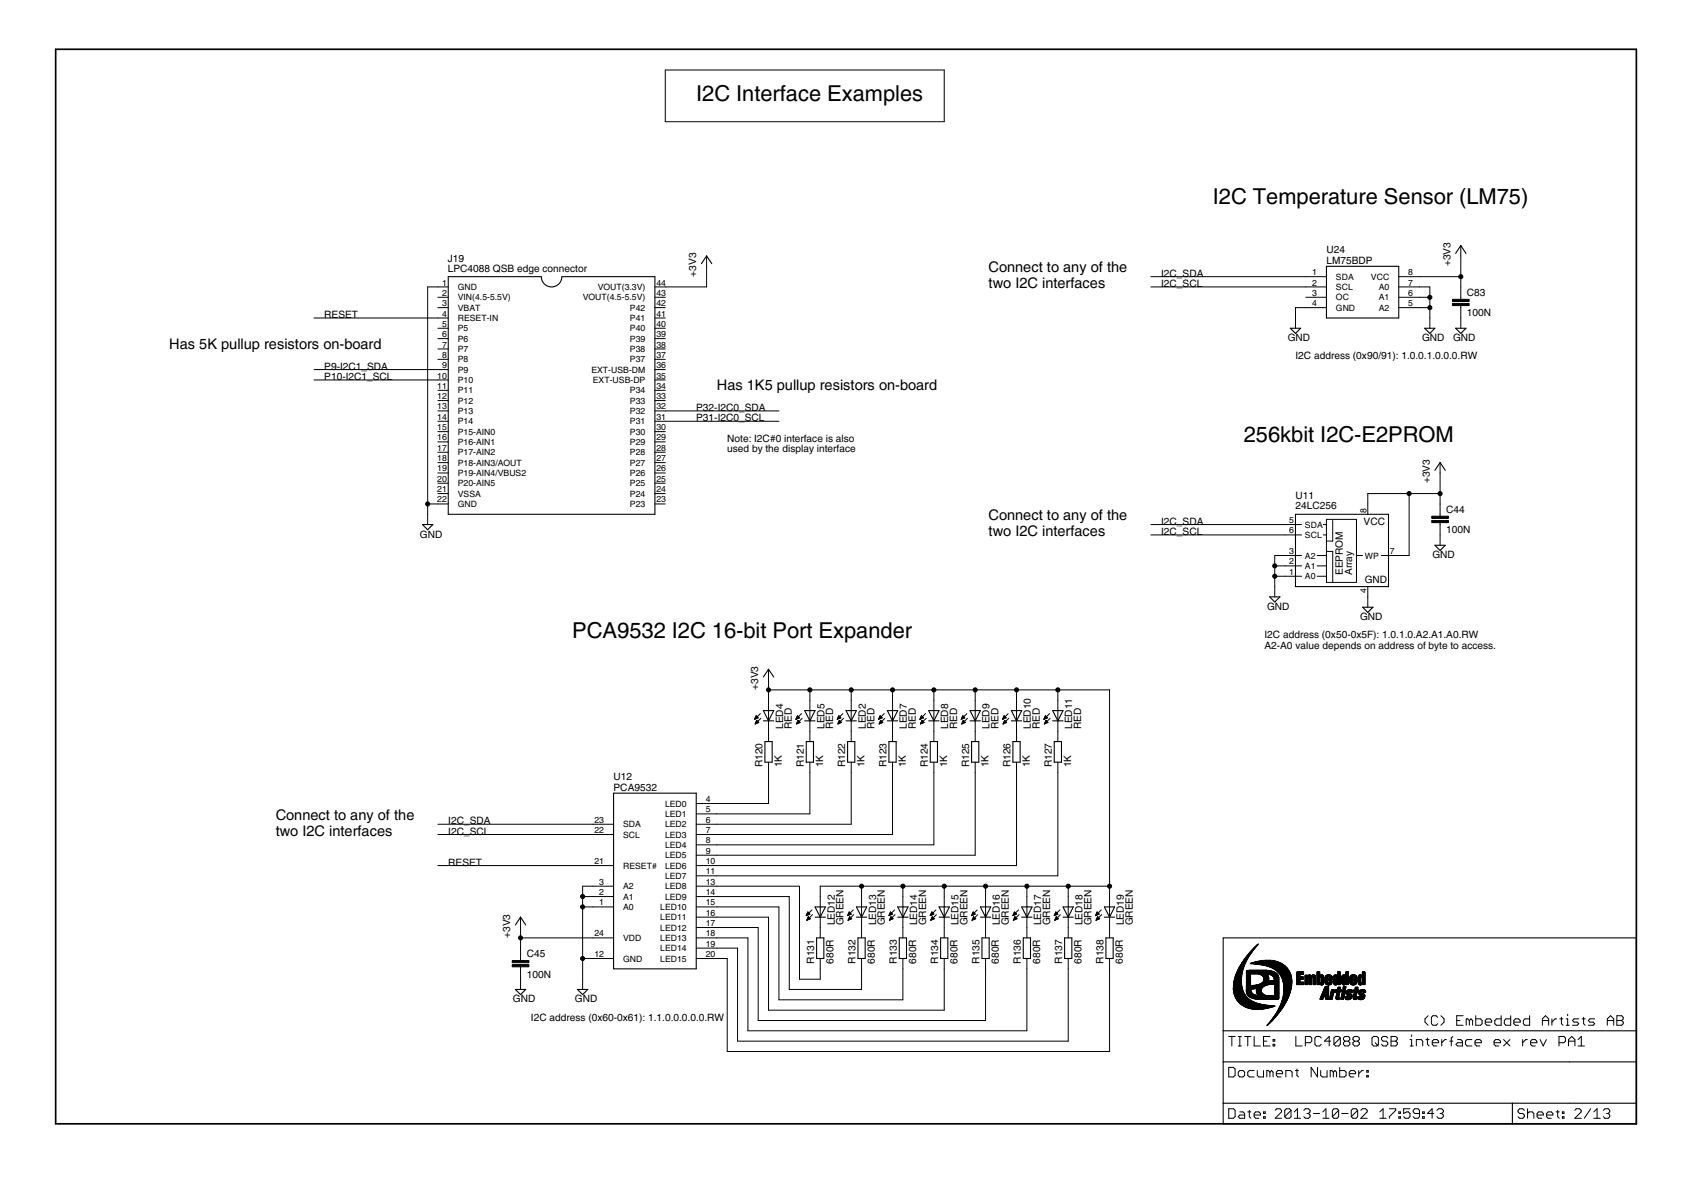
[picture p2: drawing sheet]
<svg xmlns="http://www.w3.org/2000/svg" width="297mm" height="210mm" viewBox="0 0 297 210" stroke-linecap="round" stroke-linejoin="round" font-family="sans-serif">
<defs><g id="words">
<g font-size="4.4">
<text x="122.3" y="17.7">I2C Interface Examples</text>
<text x="213" y="35.9">I2C Temperature Sensor (LM75)</text>
<text x="218.5" y="77.6">256kbit I2C-E2PROM</text>
<text x="100.5" y="112.1">PCA9532 I2C 16-bit Port Expander</text>
</g>
<g font-size="3">
<text x="173.7" y="47.9">Connect to any of the</text>
<text x="173.7" y="50.6">two I2C interfaces</text>
<text x="29.7" y="61.3">Has 5K pullup resistors on-board</text>
<text x="125.9" y="68.6">Has 1K5 pullup resistors on-board</text>
<text x="173.7" y="91.4">Connect to any of the</text>
<text x="173.7" y="94.1">two I2C interfaces</text>
<text x="48.4" y="144">Connect to any of the</text>
<text x="48.4" y="146.8">two I2C interfaces</text>
</g>
<g font-size="2.1">
<text x="78.7" y="47.9">LPC4088 QSB edge connector</text>
<text x="78.7" y="46">J19</text>
<text x="233" y="46.3">LM75BDP</text>
<text x="233" y="44.5">U24</text>
<text x="254.8" y="46.8" transform="rotate(-90 254.8 46.8)">+3V3</text>
<text x="122.3" y="48.6" transform="rotate(-90 122.3 48.6)">+3V3</text>
<text x="204" y="48.6">I2C_SDA</text>
<text x="204" y="50.4">I2C_SCL</text>
<text x="257.7" y="51.9">C83</text>
<text x="57" y="55.8">RESET</text>
<text x="226.2" y="59.9">GND</text>
<text x="249.8" y="59.9">GND</text>
<text x="255.2" y="59.9">GND</text>
<text x="257.7" y="55.6">100N</text>
<text x="57" y="64.9">P9-I2C1_SDA</text>
<text x="227.6" y="63.1">I2C address (0x90/91): 1.0.0.1.0.0.0.RW</text>
<text x="57" y="66.7">P10-I2C1_SCL</text>
<text x="122.3" y="72.2">P32-I2C0_SDA</text>
<text x="122.3" y="74">P31-I2C0_SCL</text>
<text x="127.7" y="77.6">Note: I2C#0 interface is also</text>
<text x="127.7" y="79.4">used by the display interface</text>
<text x="227.6" y="89.4">24LC256</text>
<text x="227.6" y="87.6">U11</text>
<text x="251.2" y="84.9" transform="rotate(-90 251.2 84.9)">+3V3</text>
<text x="73.8" y="94.4">GND</text>
<text x="204" y="92.1">I2C_SDA</text>
<text x="204" y="94">I2C_SCL</text>
<text x="239.5" y="92.1">VCC</text>
<text x="254.1" y="93.7">100N</text>
<text x="254.1" y="90.1">C44</text>
<text x="235.9" y="101" transform="rotate(-90 235.9 101)">EEPROM</text>
<text x="237.5" y="101" transform="rotate(-90 237.5 101)">Array</text>
<text x="251.6" y="98">GND</text>
<text x="222.6" y="107.1">GND</text>
<text x="239.7" y="102.5">GND</text>
<text x="222.1" y="112.1">I2C address (0x50-0x5F): 1.0.1.0.A2.A1.A0.RW</text>
<text x="222.1" y="113.9">A2-A0 value depends on address of byte to access.</text>
<text x="238.9" y="108.9">GND</text>
<text x="133.2" y="121.2" transform="rotate(-90 133.2 121.2)">+3V3</text>
<text x="137.5" y="128.1" transform="rotate(-90 137.5 128.1)">LED4</text>
<text x="139.1" y="128.1" transform="rotate(-90 139.1 128.1)">RED</text>
<text x="144.8" y="128.1" transform="rotate(-90 144.8 128.1)">LED5</text>
<text x="146.3" y="128.1" transform="rotate(-90 146.3 128.1)">RED</text>
<text x="152.1" y="128.1" transform="rotate(-90 152.1 128.1)">LED2</text>
<text x="153.6" y="128.1" transform="rotate(-90 153.6 128.1)">RED</text>
<text x="159.3" y="128.1" transform="rotate(-90 159.3 128.1)">LED7</text>
<text x="160.9" y="128.1" transform="rotate(-90 160.9 128.1)">RED</text>
<text x="166.6" y="128.1" transform="rotate(-90 166.6 128.1)">LED8</text>
<text x="168.1" y="128.1" transform="rotate(-90 168.1 128.1)">RED</text>
<text x="173.8" y="128.1" transform="rotate(-90 173.8 128.1)">LED9</text>
<text x="175.4" y="128.1" transform="rotate(-90 175.4 128.1)">RED</text>
<text x="181.1" y="128.1" transform="rotate(-90 181.1 128.1)">LED10</text>
<text x="182.6" y="128.1" transform="rotate(-90 182.6 128.1)">RED</text>
<text x="188.4" y="128.1" transform="rotate(-90 188.4 128.1)">LED11</text>
<text x="189.9" y="128.1" transform="rotate(-90 189.9 128.1)">RED</text>
<text x="107.8" y="137.1">U12</text>
<text x="133.9" y="134.8" transform="rotate(-90 133.9 134.8)">R120</text>
<text x="137.4" y="134.8" transform="rotate(-90 137.4 134.8)">1K</text>
<text x="141.2" y="134.8" transform="rotate(-90 141.2 134.8)">R121</text>
<text x="144.6" y="134.8" transform="rotate(-90 144.6 134.8)">1K</text>
<text x="148.5" y="134.8" transform="rotate(-90 148.5 134.8)">R122</text>
<text x="151.9" y="134.8" transform="rotate(-90 151.9 134.8)">1K</text>
<text x="155.7" y="134.8" transform="rotate(-90 155.7 134.8)">R123</text>
<text x="159.1" y="134.8" transform="rotate(-90 159.1 134.8)">1K</text>
<text x="163" y="134.8" transform="rotate(-90 163 134.8)">R124</text>
<text x="166.4" y="134.8" transform="rotate(-90 166.4 134.8)">1K</text>
<text x="170.2" y="134.8" transform="rotate(-90 170.2 134.8)">R125</text>
<text x="173.7" y="134.8" transform="rotate(-90 173.7 134.8)">1K</text>
<text x="177.5" y="134.8" transform="rotate(-90 177.5 134.8)">R126</text>
<text x="180.9" y="134.8" transform="rotate(-90 180.9 134.8)">1K</text>
<text x="184.7" y="134.8" transform="rotate(-90 184.7 134.8)">R127</text>
<text x="188.2" y="134.8" transform="rotate(-90 188.2 134.8)">1K</text>
<text x="107.8" y="138.9">PCA9532</text>
<text x="78.7" y="144.8">I2C_SDA</text>
<text x="78.7" y="146.6">I2C_SCL</text>
<text x="78.7" y="152">RESET</text>
<text x="89.6" y="164.7" transform="rotate(-90 89.6 164.7)">+3V3</text>
<text x="146.6" y="162.6" transform="rotate(-90 146.6 162.6)">LED12</text>
<text x="148.2" y="162.6" transform="rotate(-90 148.2 162.6)">GREEN</text>
<text x="153.9" y="162.6" transform="rotate(-90 153.9 162.6)">LED13</text>
<text x="155.4" y="162.6" transform="rotate(-90 155.4 162.6)">GREEN</text>
<text x="161.1" y="162.6" transform="rotate(-90 161.1 162.6)">LED14</text>
<text x="162.7" y="162.6" transform="rotate(-90 162.7 162.6)">GREEN</text>
<text x="168.4" y="162.6" transform="rotate(-90 168.4 162.6)">LED15</text>
<text x="169.9" y="162.6" transform="rotate(-90 169.9 162.6)">GREEN</text>
<text x="175.7" y="162.6" transform="rotate(-90 175.7 162.6)">LED16</text>
<text x="177.2" y="162.6" transform="rotate(-90 177.2 162.6)">GREEN</text>
<text x="182.9" y="162.6" transform="rotate(-90 182.9 162.6)">LED17</text>
<text x="184.5" y="162.6" transform="rotate(-90 184.5 162.6)">GREEN</text>
<text x="190.2" y="162.6" transform="rotate(-90 190.2 162.6)">LED18</text>
<text x="191.7" y="162.6" transform="rotate(-90 191.7 162.6)">GREEN</text>
<text x="197.4" y="162.6" transform="rotate(-90 197.4 162.6)">LED19</text>
<text x="199" y="162.6" transform="rotate(-90 199 162.6)">GREEN</text>
<text x="92.5" y="171.7">100N</text>
<text x="92.5" y="168.1">C45</text>
<text x="143" y="169.3" transform="rotate(-90 143 169.3)">R131</text>
<text x="146.4" y="169.3" transform="rotate(-90 146.4 169.3)">680R</text>
<text x="150.3" y="169.3" transform="rotate(-90 150.3 169.3)">R132</text>
<text x="153.7" y="169.3" transform="rotate(-90 153.7 169.3)">680R</text>
<text x="157.5" y="169.3" transform="rotate(-90 157.5 169.3)">R133</text>
<text x="161" y="169.3" transform="rotate(-90 161 169.3)">680R</text>
<text x="164.8" y="169.3" transform="rotate(-90 164.8 169.3)">R134</text>
<text x="168.2" y="169.3" transform="rotate(-90 168.2 169.3)">680R</text>
<text x="172" y="169.3" transform="rotate(-90 172 169.3)">R135</text>
<text x="175.5" y="169.3" transform="rotate(-90 175.5 169.3)">680R</text>
<text x="179.3" y="169.3" transform="rotate(-90 179.3 169.3)">R136</text>
<text x="182.7" y="169.3" transform="rotate(-90 182.7 169.3)">680R</text>
<text x="186.6" y="169.3" transform="rotate(-90 186.6 169.3)">R137</text>
<text x="190" y="169.3" transform="rotate(-90 190 169.3)">680R</text>
<text x="193.8" y="169.3" transform="rotate(-90 193.8 169.3)">R138</text>
<text x="197.3" y="169.3" transform="rotate(-90 197.3 169.3)">680R</text>
<text x="90.1" y="176.1">GND</text>
<text x="93.3" y="179.3">I2C address (0x60-0x61): 1.1.0.0.0.0.0.RW</text>
<text x="101" y="176.1">GND</text>
</g>
<g font-size="1.8">
<text x="77.6" y="50.2">1</text>
<text x="77.6" y="52">2</text>
<text x="77.6" y="53.8">3</text>
<text x="80.4" y="50.9">GND</text>
<text x="80.4" y="52.8">VIN(4.5-5.5V)</text>
<text x="102.4" y="52.8">VOUT(4.5-5.5V)</text>
<text x="105" y="50.9">VOUT(3.3V)</text>
<text x="115.3" y="53.8">42</text>
<text x="115.3" y="52">43</text>
<text x="115.3" y="50.2">44</text>
<text x="230.5" y="48.3">1</text>
<text x="230.5" y="50.2">2</text>
<text x="230.5" y="53.8">4</text>
<text x="230.5" y="52">3</text>
<text x="234.7" y="49.1">SDA</text>
<text x="234.7" y="50.9">SCL</text>
<text x="234.7" y="52.8">OC</text>
<text x="240.8" y="49.1">VCC</text>
<text x="242.2" y="50.9">A0</text>
<text x="242.2" y="52.8">A1</text>
<text x="247.4" y="48.3">8</text>
<text x="247.4" y="50.2">7</text>
<text x="247.4" y="53.8">5</text>
<text x="247.4" y="52">6</text>
<text x="77.6" y="55.6">4</text>
<text x="77.6" y="57.4">5</text>
<text x="77.6" y="59.2">6</text>
<text x="80.4" y="54.6">VBAT</text>
<text x="80.4" y="56.4">RESET-IN</text>
<text x="80.4" y="58.2">P5</text>
<text x="110.7" y="58.2">P40</text>
<text x="110.7" y="56.4">P41</text>
<text x="110.7" y="54.6">P42</text>
<text x="115.3" y="59.2">39</text>
<text x="115.3" y="57.4">40</text>
<text x="115.3" y="55.6">41</text>
<text x="234.7" y="54.6">GND</text>
<text x="242.2" y="54.6">A2</text>
<text x="77.6" y="61">7</text>
<text x="77.6" y="62.9">8</text>
<text x="77.6" y="64.7">9</text>
<text x="80.4" y="60">P6</text>
<text x="80.4" y="61.8">P7</text>
<text x="80.4" y="63.7">P8</text>
<text x="80.4" y="65.5">P9</text>
<text x="103.9" y="65.5">EXT-USB-DM</text>
<text x="110.7" y="63.6">P37</text>
<text x="110.7" y="61.8">P38</text>
<text x="110.7" y="60">P39</text>
<text x="115.3" y="64.7">36</text>
<text x="115.3" y="62.9">37</text>
<text x="115.3" y="61">38</text>
<text x="76.8" y="66.5">10</text>
<text x="76.8" y="68.3">11</text>
<text x="76.8" y="70.1">12</text>
<text x="76.8" y="71.9">13</text>
<text x="80.4" y="67.3">P10</text>
<text x="80.4" y="69.1">P11</text>
<text x="80.4" y="70.9">P12</text>
<text x="104.1" y="67.3">EXT-USB-DP</text>
<text x="110.7" y="70.9">P33</text>
<text x="110.7" y="69.1">P34</text>
<text x="115.3" y="66.5">35</text>
<text x="115.3" y="71.9">32</text>
<text x="115.3" y="70.1">33</text>
<text x="115.3" y="68.3">34</text>
<text x="76.8" y="73.7">14</text>
<text x="76.8" y="75.6">15</text>
<text x="76.8" y="77.4">16</text>
<text x="80.4" y="72.7">P13</text>
<text x="80.4" y="74.5">P14</text>
<text x="80.4" y="76.4">P15-AIN0</text>
<text x="110.7" y="76.3">P30</text>
<text x="110.7" y="74.5">P31</text>
<text x="110.7" y="72.7">P32</text>
<text x="115.3" y="77.4">29</text>
<text x="115.3" y="75.6">30</text>
<text x="115.3" y="73.7">31</text>
<text x="76.8" y="79.2">17</text>
<text x="76.8" y="81">18</text>
<text x="76.8" y="82.8">19</text>
<text x="80.4" y="78.2">P16-AIN1</text>
<text x="80.4" y="80">P17-AIN2</text>
<text x="80.4" y="81.8">P18-AIN3/AOUT</text>
<text x="80.4" y="83.6">P19-AIN4/VBUS2</text>
<text x="110.7" y="83.6">P26</text>
<text x="110.7" y="81.8">P27</text>
<text x="110.7" y="80">P28</text>
<text x="110.7" y="78.2">P29</text>
<text x="115.3" y="82.8">26</text>
<text x="115.3" y="81">27</text>
<text x="115.3" y="79.2">28</text>
<text x="76.8" y="86.4">21</text>
<text x="76.8" y="88.3">22</text>
<text x="76.8" y="84.6">20</text>
<text x="80.4" y="87.2">VSSA</text>
<text x="80.4" y="89.1">GND</text>
<text x="80.4" y="85.4">P20-AIN5</text>
<text x="110.7" y="85.4">P25</text>
<text x="110.7" y="87.2">P24</text>
<text x="110.7" y="89.1">P23</text>
<text x="115.3" y="84.6">25</text>
<text x="115.3" y="86.4">24</text>
<text x="115.3" y="88.3">23</text>
<text x="226.5" y="93.7">6</text>
<text x="226.5" y="91.9">5</text>
<text x="229.2" y="94.5">SCL</text>
<text x="229.2" y="92.7">SDA</text>
<text x="240" y="90.1" transform="rotate(-90 240 90.1)">8</text>
<text x="226.5" y="101">1</text>
<text x="226.5" y="99.1">2</text>
<text x="226.5" y="97.3">3</text>
<text x="229.2" y="101.8">A0</text>
<text x="229.2" y="99.9">A1</text>
<text x="229.2" y="98.1">A2</text>
<text x="239.8" y="98.1">WP</text>
<text x="244.1" y="97.3">7</text>
<text x="240" y="104.1" transform="rotate(-90 240 104.1)">4</text>
<text x="116.8" y="141.7">LED0</text>
<text x="116.8" y="143.5">LED1</text>
<text x="124" y="140.9">4</text>
<text x="124" y="142.7">5</text>
<text x="104.4" y="146.3">22</text>
<text x="104.4" y="144.5">23</text>
<text x="109.5" y="147.1">SCL</text>
<text x="109.5" y="145.3">SDA</text>
<text x="116.8" y="145.3">LED2</text>
<text x="116.8" y="147.1">LED3</text>
<text x="116.8" y="148.9">LED4</text>
<text x="124" y="144.5">6</text>
<text x="124" y="146.3">7</text>
<text x="124" y="148.1">8</text>
<text x="124" y="150">9</text>
<text x="104.4" y="151.8">21</text>
<text x="105.3" y="155.4">3</text>
<text x="109.5" y="152.6">RESET#</text>
<text x="116.8" y="150.8">LED5</text>
<text x="116.8" y="152.6">LED6</text>
<text x="116.8" y="154.4">LED7</text>
<text x="124" y="151.8">10</text>
<text x="124" y="153.6">11</text>
<text x="124" y="155.4">13</text>
<text x="105.3" y="159">1</text>
<text x="105.3" y="157.2">2</text>
<text x="109.5" y="159.8">A0</text>
<text x="109.5" y="158">A1</text>
<text x="109.5" y="156.2">A2</text>
<text x="116" y="159.8">LED10</text>
<text x="116" y="161.6">LED11</text>
<text x="116.8" y="156.2">LED8</text>
<text x="116.8" y="158">LED9</text>
<text x="124" y="157.2">14</text>
<text x="124" y="159">15</text>
<text x="124" y="160.9">16</text>
<text x="104.4" y="164.5">24</text>
<text x="109.5" y="165.3">VDD</text>
<text x="116" y="163.5">LED12</text>
<text x="116" y="165.3">LED13</text>
<text x="116" y="167.1">LED14</text>
<text x="124" y="162.7">17</text>
<text x="124" y="164.5">18</text>
<text x="124" y="166.3">19</text>
<text x="104.4" y="168.1">12</text>
<text x="109.5" y="168.9">GND</text>
<text x="116" y="168.9">LED15</text>
<text x="124" y="168.1">20</text>
</g>
</g></defs>
<g fill="#000" stroke="#000" stroke-width=".18">
<path d="M116.9 12.3h49zM165.9 12.3v9.1zM116.9 12.3v9.1zM116.9 21.4h49zM76.9 50.4h1.8zM76.9 52.2h1.8zM76.9 54h1.8zM76.9 55.9h1.8zM76.9 57.7h1.8zM76.9 59.5h1.8zM55.2 55.9h21.7zM75.1 50.4h1.8z"/>
<path d="M115 59.5h1.9zM115 57.7h1.9zM115 55.9h1.9zM115 54h1.9zM115 52.2h1.9zM115 50.4h1.9zM116.9 50.4h7.2zM124.1 45v1.8zM124.1 46.8v3.6zM227.6 55.9v1.8zM227.6 54v1.9zM227.6 54h1.8z"/>
<path d="M229.4 48.6h3.6zM229.4 50.4h3.6zM229.4 54h3.6zM229.4 52.2h3.6zM202.2 48.6h27.2zM202.2 50.4h27.2zM245.7 48.6h3.6zM245.7 50.4h3.6zM245.7 54h3.6zM245.7 52.2h3.6zM249.3 50.4h1.9zM249.3 52.2h1.9z"/>
<path d="M249.3 54h1.9zM249.3 48.6h7.3zM251.2 55.9v1.8zM251.2 50.4v1.8zM251.2 52.2v1.8zM251.2 54v1.9zM256.6 50.4v1.8zM256.6 54v1.9zM256.6 52.2v.4zM256.6 53.7v.3zM256.6 55.9v1.8zM256.6 43.1v1.9z"/>
<path d="M256.6 48.6v1.8zM256.6 45v3.6zM55.2 64.9h21.7zM55.2 66.7h21.7zM76.9 61.3h1.8zM76.9 63.1h1.8zM76.9 64.9h1.8zM76.9 66.7h1.8zM76.9 68.6h1.8zM76.9 70.4h1.8zM76.9 72.2h1.8zM76.9 74h1.8z"/>
<path d="M76.9 75.8h1.8zM76.9 77.6h1.8zM76.9 79.4h1.8zM115 79.4h1.9zM115 77.6h1.9zM115 75.8h1.9zM115 64.9h1.9zM115 66.7h1.9zM115 74h1.9zM115 72.2h1.9zM115 70.4h1.9zM115 68.6h1.9z"/>
<path d="M115 63.1h1.9zM115 61.3h1.9zM116.9 72.2h19.9zM116.9 74h19.9zM75.1 90.3v1.8zM75.1 88.5v1.8zM75.1 50.4v38.1zM76.9 81.3h1.8zM76.9 83.1h1.8zM76.9 86.7h1.8zM76.9 88.5h1.8zM76.9 84.9h1.8z"/>
<path d="M75.1 88.5h1.8zM115 84.9h1.9zM115 83.1h1.9zM115 81.3h1.9zM115 86.7h1.9zM115 88.5h1.9zM202.2 92.1h23.5zM202.2 94h23.5zM223.9 97.6v1.8zM223.9 99.4v1.8zM225.7 94h1.9zM225.7 92.1h1.9z"/>
<path d="M225.7 99.4h1.9zM225.7 97.6h1.9zM223.9 97.6h1.8zM223.9 99.4h1.8zM227.6 97.6h1zM227.6 99.4h1zM227.6 92.1h1zM227.6 94h1zM231.4 97.6h1.6zM231.4 99.4h1.6zM232.5 94h.5zM232.5 92.1h.5z"/>
<path d="M233 91.2h5.3zM233 97.6v1.8zM233 96.9v.7zM233 95v1.9zM233 94v1zM233 92.1v1.9zM233 91.2v.9zM233 95h1.1zM233 96.9h1.1zM234.1 91.4v3.6zM234.1 96.9v5.4zM238.3 91.2v6.4z"/>
<path d="M238.3 97.6v4.7zM238.3 97.6h1.1zM240.3 88.5v1.8zM240.3 86.7v1.8zM240.3 86.7h7.2zM242.6 97.6h1.3zM243.9 97.6h1.8zM245.7 97.6h1.8zM247.5 86.7h5.5zM247.5 86.7v10.9zM253 81.3v1.8zM253 88.5v1.8z"/>
<path d="M253 92.1v1.9zM253 90.3v.4zM253 91.8v.3zM253 94v1.8zM253 86.7v1.8zM253 83.1v3.6zM135 117.6v1.8zM223.9 103v1.8zM223.9 101.2v1.8zM225.7 101.2h1.9zM223.9 101.2h1.8zM227.6 101.2h1z"/>
<path d="M231.4 101.2h1.6zM233 101.2v1.1zM233 99.4v1.8zM233 102.3h1.1zM234.1 102.3h4.2zM240.3 104.8v1.9zM240.3 103v1.8zM132.8 125.7l-.3 .6zM132.6 126.3h.2zM132.6 126.2h.4zM132.7 126.1h.4zM132.9 126.5l-.2 .7z"/>
<path d="M132.7 127.1h.1zM132.7 126h.4zM132.7 127h.3zM132.7 125.9h.4zM132.7 127h.5zM132.8 125.9h.2zM132.8 126.9h.5zM132.8 125.8h.1zM132.8 126.8h.4zM132.8 125.7l.4 .4zM132.8 126.7h.3zM132.9 126.6h.1z"/>
<path d="M132.9 126.5l.4 .4zM132.5 126.3l.7-.2zM132.7 127.2l.6-.3zM132.5 126.3l1.1-1zM133.6 126.2l-.9 1zM135 126.6v1.8zM135 123v1.8zM135 124.8v1.8zM135 128.4v1.9zM135 133.9v1.8zM135 121.2v1.8zM135 119.4v1.8z"/>
<path d="M135 121.2h7.3zM140.1 125.7l-.3 .6zM139.8 126.3h.2zM139.9 126.2h.3zM139.9 126.1h.5zM140.2 126.5l-.3 .7zM139.9 127.1h.2zM140 126h.4zM140 127h.2zM140 125.9h.3zM140 127h.4zM140 125.9h.2z"/>
<path d="M140 126.9h.5zM140.1 125.8h.1zM140.1 126.8h.3zM140.1 125.7l.3 .4zM140.1 126.7h.3zM140.1 126.6h.2zM140.2 126.5l.3 .4zM139.8 126.3l.6-.2zM139.9 127.2l.6-.3zM140.8 125.3l-1 1zM140.9 126.2l-1 1zM142.3 126.6v1.8z"/>
<path d="M142.3 123v1.8zM142.3 124.8v1.8zM142.3 128.4v1.9zM142.3 133.9v1.8zM142.3 121.2h7.2zM142.3 121.2v1.8zM147.3 125.7l-.2 .6zM147.1 126.3h.2zM147.2 126.2h.3zM147.2 126.1h.5zM147.4 126.5l-.2 .7zM147.2 127.1h.1z"/>
<path d="M147.2 126h.5zM147.2 127h.3zM147.2 125.9h.4zM147.3 127h.4zM147.3 125.9h.2zM147.3 126.9h.5zM147.3 125.8h.1zM147.3 126.8h.4zM147.3 125.7l.4 .4zM147.4 126.7h.2zM147.4 126.6h.2zM147.4 126.5l.4 .4z"/>
<path d="M147.1 126.3l.6-.2zM147.2 127.2l.6-.3zM148.1 125.3l-1 1zM148.2 126.2l-1 1zM149.5 126.6v1.8zM149.5 123v1.8zM149.5 124.8v1.8zM149.5 128.4v1.9zM149.5 133.9v1.8zM149.5 121.2h7.3zM149.5 121.2v1.8zM154.6 125.7l-.3 .6z"/>
<path d="M154.4 126.3h.2zM154.4 126.2h.3zM154.4 126.1h.5zM154.7 126.5l-.3 .7zM154.5 127.1h.1zM154.5 126h.4zM154.5 127h.2zM154.5 125.9h.3zM154.5 127h.4zM154.5 125.9h.2zM154.6 126.9h.4zM154.6 125.8h.1z"/>
<path d="M154.6 126.8h.4zM154.6 125.7l.4 .4zM154.6 126.7h.3zM154.6 126.6h.2zM154.7 126.5l.4 .4zM154.3 126.3l.7-.2zM154.4 127.2l.7-.3zM155.3 125.3l-1 1zM155.4 126.2l-1 1zM156.8 126.6v1.8zM156.8 123v1.8zM156.8 124.8v1.8z"/>
<path d="M156.8 128.4v1.9zM156.8 133.9v1.8zM156.8 121.2h7.2zM156.8 121.2v1.8zM161.9 125.7l-.3 .6zM161.6 126.3h.2zM161.7 126.2h.3zM161.7 126.1h.5zM161.9 126.5l-.2 .7zM161.7 127.1h.1zM161.7 126h.5zM161.7 127h.3z"/>
<path d="M161.8 125.9h.3zM161.8 127h.4zM161.8 125.9h.2zM161.8 126.9h.5zM161.8 125.8h.1zM161.8 126.8h.4zM161.9 125.7l.3 .4zM161.9 126.7h.2zM161.9 126.6h.2zM161.9 126.5l.4 .4zM161.6 126.3l.6-.2zM161.7 127.2l.6-.3z"/>
<path d="M162.6 125.3l-1 1zM161.7 127.2l1-1zM164 126.6v1.8zM164 123v1.8zM164 124.8v1.8zM164 128.4v1.9zM164 133.9v1.8zM164 121.2h7.3zM164 121.2v1.8zM169.1 125.7l-.3 .6zM168.9 126.3h.2zM168.9 126.2h.3z"/>
<path d="M169.2 126.5l-.3 .7zM169 126.1h.4zM169 127.1h.1zM169 126h.4zM169 127h.3zM169 125.9h.4zM169 127h.5zM169.1 125.9h.2zM169.1 126.9h.4zM169.1 125.8h.1zM169.1 126.8h.4zM169.1 125.7l.4 .4z"/>
<path d="M169.1 126.7h.3zM169.2 126.6h.1zM169.2 126.5l.4 .4zM168.8 126.3l.7-.2zM168.9 127.2l.7-.3zM168.8 126.3l1-1zM168.9 127.2l1-1zM171.3 126.6v1.8zM171.3 123v1.8zM171.3 124.8v1.8zM171.3 128.4v1.9zM171.3 133.9v1.8z"/>
<path d="M171.3 121.2h7.3zM171.3 121.2v1.8zM176.4 125.7l-.3 .6zM176.1 126.3h.2zM176.2 126.2h.3zM176.5 126.5l-.3 .7zM176.2 126.1h.5zM176.2 127.1h.2zM176.3 126h.4zM176.3 127h.2zM176.3 125.9h.3zM176.3 127h.4z"/>
<path d="M176.3 125.9h.2zM176.3 126.9h.5zM176.3 125.8h.2zM176.4 126.8h.3zM176.4 125.7l.3 .4zM176.4 126.7h.3zM176.4 126.6h.2zM176.5 126.5l.3 .4zM176.1 126.3l.6-.2zM176.2 127.2l.6-.3zM177.1 125.3l-1 1zM176.2 127.2l1-1z"/>
<path d="M178.6 126.6v1.8zM178.6 123v1.8zM178.6 124.8v1.8zM178.6 128.4v1.9zM178.6 133.9v1.8zM178.6 121.2h7.2zM178.6 121.2v1.8zM183.6 125.7l-.2 .6zM183.4 126.3h.2zM183.5 126.2h.3zM183.7 126.5l-.2 .7zM183.5 126.1h.5z"/>
<path d="M183.5 127.1h.1zM183.5 126h.4zM183.5 127h.3zM183.5 125.9h.4zM183.6 127h.4zM183.6 125.9h.2zM183.6 126.9h.5zM183.6 125.8h.1zM183.6 126.8h.4zM183.6 125.7l.4 .4zM183.7 126.7h.2zM183.7 126.6h.1z"/>
<path d="M183.7 126.5l.4 .4zM183.4 126.3l.6-.2zM183.5 127.2l.6-.3zM184.4 125.3l-1 1zM183.5 127.2l1-1zM185.8 126.6v1.8zM185.8 123v1.8zM185.8 124.8v1.8zM185.8 128.4v1.9zM185.8 133.9v1.8zM185.8 121.2v1.8zM185.8 121.2h9.1z"/>
<path d="M194.9 121.2v34.5zM102.3 159.3h1.9zM102.3 157.5v1.8zM102.3 157.5h1.9zM102.3 155.7v1.8zM102.3 155.7h1.9zM104.2 159.3h3.6zM104.2 157.5h3.6zM104.2 155.7h3.6zM104.2 152h3.6zM104.2 146.6h3.6zM104.2 144.8h3.6z"/>
<path d="M76.9 152h27.3zM76.9 144.8h27.3zM76.9 146.6h27.3zM122.3 141.1h3.6zM122.3 143h3.6zM122.3 144.8h3.6zM122.3 146.6h3.6zM122.3 148.4h3.6zM122.3 150.2h3.6zM122.3 152h3.6zM122.3 153.8h3.6zM122.3 155.7h3.6z"/>
<path d="M122.3 157.5h3.6zM122.3 159.3h3.6zM125.9 141.1h9.1zM125.9 143h16.4zM125.9 144.8h23.6zM125.9 146.6h30.9zM125.9 148.4h38.1zM125.9 150.2h45.4zM125.9 152h52.7zM125.9 153.8h59.9zM125.9 157.5h12.7zM125.9 159.3h10.9z"/>
<path d="M125.9 155.7h14.5zM135 135.7v5.4zM136.8 159.3v16.3zM138.6 157.5v16.3zM140.4 155.7v16.3zM142.3 135.7v7.3zM142.6 159.8l-1 1zM144.1 157.5v1.8zM144.1 159.3v1.8zM144.1 155.7v1.8zM144.1 155.7h7.2zM149.5 135.7v9.1z"/>
<path d="M149.9 159.8l-1 1zM151.3 157.5v1.8zM151.3 159.3v1.8zM151.3 155.7h7.3zM151.3 155.7v1.8zM156.8 135.7v10.9zM156.1 160.8l1-1zM158.6 157.5v1.8zM158.6 159.3v1.8zM158.6 155.7h7.3zM158.6 155.7v1.8zM164 135.7v12.7z"/>
<path d="M164.4 159.8l-1 1zM165.9 157.5v1.8zM165.9 159.3v1.8zM165.9 155.7h7.2zM165.9 155.7v1.8zM171.3 135.7v14.5zM171.7 159.8l-1 1zM173.1 157.5v1.8zM173.1 159.3v1.8zM173.1 155.7h7.3zM173.1 155.7v1.8zM178.6 135.7v16.3z"/>
<path d="M178.9 159.8l-1 1zM180.4 157.5v1.8zM180.4 159.3v1.8zM180.4 155.7h7.2zM180.4 155.7v1.8zM185.8 135.7v18.1zM185.2 160.8l1-1zM187.6 157.5v1.8zM187.6 159.3v1.8zM187.6 155.7h7.3zM187.6 155.7v1.8zM193.4 159.8l-1 1z"/>
<path d="M194.9 157.5v1.8zM194.9 159.3v1.8zM194.9 155.7v1.8zM91.4 161.1v1.8zM91.4 166.5v1.9zM91.4 170.2v1.8zM91.4 168.4v.3zM91.4 169.8v.4zM91.4 172v1.8zM91.4 162.9v1.8zM91.4 164.7v1.8zM102.3 172v1.8z"/>
<path d="M102.3 168.4v3.6zM102.3 168.4h1.9zM102.3 159.3v9.1zM104.2 168.4h3.6zM104.2 164.7h3.6zM91.4 164.7h12.8zM122.3 161.1h3.6zM122.3 162.9h3.6zM122.3 164.7h3.6zM122.3 166.5h3.6zM122.3 168.4h3.6zM125.9 161.1h9.1z"/>
<path d="M125.9 162.9h7.3zM125.9 164.7h5.5zM125.9 166.5h3.7zM125.9 168.4h1.8zM127.7 168.4v16.3zM129.6 166.5v16.4zM131.4 164.7v16.4zM133.2 162.9v16.4zM133.2 179.3h39.9zM135 161.1v16.3zM135 177.4h30.9zM136.8 175.6h21.8z"/>
<path d="M138.6 173.8h12.7zM140.4 172h3.7zM141.9 160.2l-.3 .6zM141.7 160.7h.1zM141.7 160.7h.3zM142 161l-.3 .6zM141.7 160.6h.5zM141.7 161.6h.1zM141.8 160.5h.4zM141.8 161.5h.2zM141.8 160.4h.3zM141.8 161.4h.4z"/>
<path d="M141.8 161.4h.5zM141.9 160.3h.1zM141.9 161.3h.4zM141.9 160.2l.4 .4zM141.9 161.2h.3zM141.9 161.1h.2zM142 161l.3 .4zM141.6 160.8l.7-.2zM141.7 161.6l.6-.2zM141.7 161.6l1-.9zM144.1 161.1v1.8zM144.1 162.9v1.8z"/>
<path d="M144.1 168.4v1.8zM144.1 170.2v1.8zM149.2 160.2l-.3 .6zM148.9 160.7h.2zM148.9 160.7h.4zM149.2 161l-.2 .6zM149 160.6h.4zM149 161.6h.1zM149 160.5h.5zM149 161.5h.3zM149.1 160.4h.3zM149.1 161.4h.4z"/>
<path d="M149.1 160.4h.2zM149.1 161.4h.5zM149.1 160.3h.1zM149.1 161.3h.4zM149.2 160.2l.3 .4zM149.2 161.2h.2zM149.2 161.1h.2zM149.2 161l.4 .4zM148.9 160.8l.6-.2zM149 161.6l.6-.2zM150 160.7l-1 .9zM151.3 161.1v1.8z"/>
<path d="M151.3 162.9v1.8zM151.3 168.4v1.8zM151.3 170.2v3.6zM156.4 160.2l-.3 .6zM156.2 160.7h.1zM156.2 160.7h.3zM156.5 161l-.3 .6zM156.3 160.6h.4zM156.3 161.6h.1zM156.3 160.5h.4zM156.3 161.5h.2zM156.3 160.4h.4z"/>
<path d="M156.3 161.4h.4zM156.4 160.4h.2zM156.4 161.4h.5zM156.4 160.3h.1zM156.4 161.3h.4zM156.4 160.2l.4 .4zM156.4 161.2h.3zM156.5 161.1h.1zM156.5 161l.4 .4zM156.1 160.8l.7-.2zM156.2 161.6l.7-.2zM157.2 160.7l-1 .9z"/>
<path d="M158.6 161.1v1.8zM158.6 162.9v1.8zM158.6 168.4v1.8zM158.6 170.2v5.4zM163.7 160.2l-.3 .6zM163.4 160.7h.2zM163.5 160.7h.3zM163.8 161l-.3 .6zM163.5 160.6h.5zM163.5 161.6h.1zM163.5 160.5h.5zM163.6 161.5h.2z"/>
<path d="M163.6 160.4h.3zM163.6 161.4h.4zM163.6 161.4h.5zM163.6 160.3h.2zM163.7 161.3h.3zM163.7 160.2l.3 .4zM163.7 161.2h.3zM163.7 161.1h.2zM163.8 161l.3 .4zM163.4 160.8l.6-.2zM163.5 161.6l.6-.2zM164.5 160.7l-1 .9z"/>
<path d="M165.9 161.1v1.8zM165.9 162.9v1.8zM165.9 168.4v1.8zM165.9 170.2v7.2zM170.9 160.2l-.2 .6zM170.7 160.7h.2zM170.7 160.7h.3zM171 161l-.2 .6zM170.8 160.6h.4zM170.8 161.6h.1zM170.8 160.5h.5zM170.8 161.5h.3z"/>
<path d="M170.8 160.4h.4zM170.8 161.4h.4zM170.9 160.4h.2zM170.9 161.4h.5zM170.9 160.3h.1zM170.9 161.3h.4zM170.9 160.2l.4 .4zM170.9 161.2h.3zM171 161.1h.2zM171 161l.4 .4zM170.7 160.8l.6-.2zM170.8 161.6l.6-.2z"/>
<path d="M170.8 161.6l.9-.9zM173.1 161.1v1.8zM173.1 162.9v1.8zM173.1 168.4v1.8zM173.1 170.2v9.1zM178.2 160.2l-.3 .6zM178 160.7h.1zM178 160.7h.3zM178.3 161l-.3 .6zM178 160.6h.5zM178 161.6h.1zM178.1 160.5h.4z"/>
<path d="M178.1 161.5h.2zM178.1 160.4h.3zM178.1 161.4h.4zM178.1 161.4h.5zM178.2 160.3h.1zM178.2 161.3h.4zM178.2 160.2l.4 .4zM178.2 161.2h.3zM178.2 161.1h.2zM178.3 161l.3 .4zM177.9 160.8l.7-.2zM178 161.6l.6-.2z"/>
<path d="M179 160.7l-1 .9zM180.4 161.1v1.8zM180.4 162.9v1.8zM180.4 168.4v1.8zM185.5 160.2l-.3 .6zM185.2 160.7h.2zM185.3 160.7h.3zM185.5 161l-.2 .6zM185.3 160.6h.4zM185.3 161.6h.1zM185.3 160.5h.5zM185.3 161.5h.3z"/>
<path d="M185.4 160.4h.3zM185.4 161.4h.4zM185.4 160.4h.2zM185.4 161.4h.5zM185.4 160.3h.1zM185.4 161.3h.4zM185.5 160.2l.3 .4zM185.5 161.2h.2zM185.5 161.1h.2zM185.5 161l.4 .4zM185.2 160.8l.6-.2zM185.3 161.6l.6-.2z"/>
<path d="M186.3 160.7l-1 .9zM187.6 161.1v1.8zM187.6 162.9v1.8zM187.6 168.4v1.8zM192.7 160.2l-.3 .6zM192.5 160.7h.1zM192.5 160.7h.3zM192.8 161l-.3 .6zM192.6 160.6h.4zM192.6 161.6h.1zM192.6 160.5h.4zM192.6 161.5h.2z"/>
<path d="M192.6 160.4h.4zM192.6 161.4h.4zM192.6 160.4h.3zM192.7 161.4h.5zM192.7 160.3h.1zM192.7 161.3h.4zM192.7 160.2l.4 .4zM192.7 161.2h.3zM192.8 161.1h.1zM192.8 161l.4 .4zM192.4 160.8l.7-.2zM192.5 161.6l.7-.2z"/>
<path d="M193.5 160.7l-1 .9zM194.9 161.1v1.8zM194.9 162.9v1.8zM194.9 168.4v1.8zM250.3 179v.5zM250.3 179l.6-.6zM251.4 178.7v1.1zM251.4 179.8l.3 .3zM251.4 178.7l.3-.3zM251.7 178.4h.6zM252.3 178.4l.2 .3zM253.7 179v.5z"/>
<path d="M253.1 178.4l.6 .6zM255.9 178.4v1.7zM255.9 179.3h.6zM255.9 178.4h1.1zM257.6 179h.2zM257.8 179l.3 .3zM258.1 179.3v.8zM258.1 179.3l.3-.3zM258.4 179l.3 .3zM258.7 179.3v.8zM259.2 178.4v1.7zM259.2 179h.9z"/>
<path d="M260.3 179.3v.5zM260.1 179l.2 .3zM260.9 179.3v.5zM261.2 179l-.3 .3zM261.2 179h.5zM261.7 179l.3 .3zM262 179.3v.2zM260.9 179.5h1.1zM262.6 179.3v.5zM262.8 179l-.2 .3zM262.8 179h.9zM263.7 178.4v1.7z"/>
<path d="M264.2 179.3v.5zM264.5 179l-.3 .3zM264.5 179h.9zM265.4 178.4v1.7zM265.9 179.3v.5zM266.2 179l-.3 .3zM266.2 179h.5zM266.7 179l.3 .3zM267 179.3v.2zM265.9 179.5h1.1zM267.6 179.3v.5zM267.9 179l-.3 .3z"/>
<path d="M267.9 179h.8zM268.7 178.4v1.7zM270.9 179l.6-.6zM270.9 179.3h1.1zM271.5 178.4l.5 .6zM272 179v1.1zM273.2 179l-.6 .5zM273.2 179h.2zM274 179h.6zM274.3 178.7v1.1zM274.3 179.8l.3 .3zM275.1 179h.3z"/>
<path d="M275.4 179v1.1zM275.4 178.1v.3zM276.5 179l-.3 .3zM276.2 179.3l.3 .2zM276.5 179h.8zM276.5 179.5h.6zM277.1 179.5l.2 .3zM277.9 179h.5zM278.2 178.7v1.1zM278.2 179.8l.2 .3zM279.3 179l-.3 .3zM279 179.3l.3 .2z"/>
<path d="M279.3 179h.8zM279.3 179.5h.5zM279.8 179.5l.3 .3zM282.3 179l.6-.6zM282.3 179.3h1.2zM282.9 178.4l.6 .6zM283.5 179v1.1zM284 178.4h.9zM284 179.3h.9zM284.9 178.4l.2 .3zM284.9 179.3l.2 .2zM285.1 178.7v.3z"/>
<path d="M285.1 179l-.2 .3zM285.1 179.5v.3zM285.1 179.8l-.2 .3zM127.7 184.7h67.2zM129.6 182.9h58zM131.4 181.1h49zM180.4 170.2v10.9zM187.6 170.2v12.7zM194.9 170.2v14.5zM215.8 194.8v1.6zM215.8 196.4h.9zM215.8 182.1h1.2z"/>
<path d="M215.8 187.5v1.7zM215.8 189.2h.9zM216.4 182.1v1.6zM216.7 196.4l.3-.2zM215.8 194.8h.9zM216.7 189.2l.3-.3zM215.8 187.5h.9zM217 195v1.2zM216.7 194.8l.3 .2zM217 187.8v1.1zM216.7 187.5l.3 .3zM217.8 195.9l-.3 .3z"/>
<path d="M217.5 183.7h.6zM217.5 182.1h.6zM217.5 188.3v.6zM217.5 188.9l.3 .3zM217.8 195.3h.5zM217.5 196.2l.3 .2zM217.8 195.9h.8zM217.8 182.1v1.6zM217.8 189.2h.5zM217.8 188l-.3 .3zM218.3 195.3l.3 .3zM218.3 189.2l.3-.3z"/>
<path d="M217.8 188h.5zM218.6 195.6v.8zM217.8 196.4h.8zM218.6 182.1h1.1zM218.6 188.3v.6zM218.3 188l.3 .3zM219.2 195.3h.5zM219.2 182.1v1.6zM219.2 188.3v.6zM219.2 188.9l.3 .3zM219.5 195v1.2zM219.5 196.2l.2 .2z"/>
<path d="M219.5 188l-.3 .3zM219.5 189.2h.8zM220.3 195.6v.6zM220.3 195.6l.3-.3zM220.3 182.1v1.6zM220.3 183.7h1.1zM219.5 188h.8zM220.3 196.2l.3 .2zM220.6 195.3h.5zM220.9 188v.9zM220.9 188.9l.2 .3zM220.6 196.4h.5z"/>
<path d="M221.1 195.3l.3 .3zM221.1 189.2h.9zM221.4 195.6v.3zM220.3 195.9h1.1zM222 195.3h.2zM222 195.3v.3zM222 196.2h.2zM222 196.2v.2zM222 182.1v1.6zM222 183.7h1.1zM222 182.9h.5zM222 188v1.2z"/>
<path d="M222.2 195.3v.3zM222 195.6h.2zM222.2 196.2v.2zM222 196.4h.2zM222.5 188v1.2zM222.5 188h.3zM222.8 188l.3 .3zM222 182.1h1.1zM223.1 188.3v.9zM223.1 188.3l.3-.3zM223.4 188l.2 .3zM223.6 182.6h.3z"/>
<path d="M223.6 182.6v.3zM223.6 183.4h.3zM223.6 183.4v.3zM223.6 188.3v.9zM223.9 182.6v.3zM223.6 182.9h.3zM223.9 183.4v.3zM223.6 183.7h.3zM225.1 195.3l-1.1 1.1zM224.2 188.3v.6zM224.2 188.3l.3-.3zM224.3 194.8l-.3 .2z"/>
<path d="M224.2 188.9l.3 .3zM224.5 188h.5zM224.3 194.8h.5zM224.5 189.2h.5zM225 188l.3 .3zM224 196.4h1.1zM225.1 195v.3zM224.8 194.8l.3 .2zM225.3 188.3v.3zM224.2 188.6h1.1zM225.7 195v1.2zM225.7 195l.3-.2z"/>
<path d="M226.8 195l-1.1 1.2zM225.9 188v1.2zM225.9 188h.8zM226 194.8h.5zM225.7 196.2l.3 .2zM226.5 194.8l.3 .2zM226 196.4h.5zM226.7 188l.3 .3zM226.8 195v1.2zM226.8 196.2l-.3 .2zM227 188.3v.9zM227.4 195.3l.5-.5z"/>
<path d="M227.4 196.4h1.1zM227.5 188h.6zM227.6 182.1v1.6zM227.6 183.7h1.1zM227.8 187.8v1.1zM227.8 188.9l.3 .3zM227.9 194.8v1.6zM229 195l.3-.2zM229.3 194.8h.5zM229 196.2l.3 .2zM229.3 182.1v1.6zM229.3 182.1h.8z"/>
<path d="M229.8 194.8l.3 .2zM229.6 195.6h.2zM229.8 195.6l.3 .3zM229.3 196.4h.5zM230.1 195v.3zM230.1 195.3l-.3 .3zM230.1 195.9v.3zM230.1 196.2l-.3 .2zM230.1 182.1l.3 .2zM229.3 183.2h.8zM230.3 187.5v1.7zM230.3 187.5l1.1 1.7z"/>
<path d="M230.4 182.3v.6zM230.1 183.2l.3-.3zM230.7 195.6h1.1zM231 182.3v1.1zM231 183.4l.2 .3zM231.2 182.1l-.2 .2zM231.2 183.7h.6zM231.4 187.5v1.7zM231.2 182.1h.6zM232.1 183.4l-.3 .3zM232 188v.9zM232 188.9l.3 .3z"/>
<path d="M231.8 182.1l.3 .2zM232.3 189.2h.8zM232.4 195.3l.5-.5zM232.4 196.4h1.1zM232.6 182.9h1.2zM232.9 194.8v1.6zM233.1 188v1.2zM233.5 182.1v1.6zM232.6 182.9l.9-.8zM233.7 188v1.2zM233.7 188h.2zM233.9 188l.3 .3z"/>
<path d="M234 195v1.2zM234 195l.3-.2zM235.1 195l-1.1 1.2zM234.2 188.3v.9zM234.2 188.3l.3-.3zM234.3 194.8h.6zM234 196.2l.3 .2zM234.3 182.3v1.1zM234.3 182.3l.3-.2zM234.3 183.4l1.1-1.1zM234.5 188l.3 .3zM234.6 182.1h.6z"/>
<path d="M234.3 183.4l.3 .3zM234.8 188.3v.9zM234.9 194.8l.2 .2zM234.3 196.4h.6zM235.1 195v1.2zM235.1 196.2l-.2 .2zM235.2 182.1l.2 .2zM234.6 183.7h.6zM235.3 187.5v1.7zM235.3 189.2h.9zM235.4 182.3v1.1zM235.4 183.4l-.2 .3z"/>
<path d="M235.7 195.6h1.1zM236 182.3l.3-.2zM236 183.2v.2zM236 183.2l.3-.3zM236 182.3v.3zM236.2 189.2l.3-.3zM235.3 188h.9zM236.3 182.1h.5zM236 183.4l.3 .3zM236 182.6l.3 .3zM236.3 182.9h.5zM236.5 188.3v.6z"/>
<path d="M236.2 188l.3 .3zM236.8 182.1l.3 .2zM236.8 182.9l.3 .3zM236.3 183.7h.5zM237 188.3v.6zM237.3 188l-.3 .3zM237.1 182.3v.3zM237.1 182.6l-.3 .3zM237.1 183.2v.2zM237.1 183.4l-.3 .3zM237 188.9l.3 .3zM237.3 188h.5z"/>
<path d="M237.4 195v1.2zM237.4 195l.3-.2zM237.4 196.2l1.1-1.2zM237.7 194.8h.5zM237.4 196.2l.3 .2zM237.7 182.3l.2-.2zM237.7 183.2v.2zM237.7 183.2l.2-.3zM237.7 182.3v.3zM237.3 189.2h.5zM237.8 188l.3 .3zM237.9 182.1h.6z"/>
<path d="M237.7 183.4l.2 .3zM237.7 182.6l.2 .3zM237.9 182.9h.6zM238.1 188.3v.3zM237 188.6h1.1zM238.2 194.8l.3 .2zM237.7 196.4h.5zM238.5 195v1.2zM238.5 196.2l-.3 .2zM238.5 182.1l.3 .2zM238.5 182.9l.3 .3zM237.9 183.7h.6z"/>
<path d="M238.7 188v1.2zM238.7 188.6l.5-.6zM238.8 182.3v.3zM238.5 182.9l.3-.3zM238.8 183.2v.2zM238.8 183.4l-.3 .3zM239 196.4l1.2-1.1zM239.2 188h.3zM239 195l.3-.2zM239.3 194.8h.6zM240.1 188h.2zM240.1 188v.3z"/>
<path d="M240.1 188.9h.2zM240.1 188.9v.3zM239 196.4h1.2zM240.2 195v.3zM239.9 194.8l.3 .2zM240.3 188v.3zM240.1 188.3h.2zM240.3 188.9v.3zM240.1 189.2h.2zM241 182.3v1.1zM241 182.3l.3-.2zM241.3 182.1h.5z"/>
<path d="M241 183.4l.3 .3zM241.6 183.2l.5 .5zM241.8 182.1l.3 .2zM241.3 183.7h.5zM242.1 182.3v1.1zM242.1 183.4l-.3 .3zM242.4 195.3l.6-.5zM242.4 196.4h1.1zM242.7 182.3v.3zM242.7 182.6l.3 .3zM243 194.8v1.6zM242.7 182.3l.3-.2z"/>
<path d="M243 182.9h.5zM242.7 183.4l.3 .3zM243 182.1h.5zM243.5 182.9l.3 .3zM243 183.7h.5zM243.5 182.1l.3 .2zM243.8 183.2v.2zM243.8 183.4l-.3 .3zM244.1 194.8h1.1zM244.1 196.2v.2zM244.3 182.1v1.6zM244.3 182.1h.9z"/>
<path d="M244.3 182.9h.9zM245.2 194.8v.2zM245.2 195l-1.1 1.2zM245.2 182.1l.2 .2zM245.2 182.9l.2 .3zM244.3 183.7h.9zM245.4 182.3v.3zM245.4 182.6l-.2 .3zM245.4 183.2v.2zM245.4 183.4l-.2 .3zM245.7 195.3h.3zM245.7 195.3v.3z"/>
<path d="M245.7 196.2h.3zM245.7 196.2v.2zM246 195.3v.3zM245.7 195.6h.3zM246 196.2v.2zM245.7 196.4h.3zM246.6 194.8v.8zM246.6 195.6l.5-.3zM246.6 196.2l.2 .2zM247.1 195.3h.3zM247.4 195.3l.3 .3zM246.8 196.4h.6z"/>
<path d="M246.6 194.8h1.1zM247.7 195.6v.6zM247.7 196.2l-.3 .2zM247.7 182.6h.3zM247.7 183.7h.5zM248 182.6v1.1zM248 181.8v.3zM248.2 196.2l.3 .2zM248.2 195v.3zM248.2 195.3l.3 .3zM248.5 196.4h.6zM248.5 194.8l-.3 .2z"/>
<path d="M248.5 195.6h.8zM248.8 182.6v1.1zM248.8 182.6h.8zM249.1 196.4l.2-.2zM248.5 194.8h.6zM249.3 195v1.2zM249.1 194.8l.2 .2zM249.6 182.6l.3 .3zM249.9 195.3h.3zM249.9 195.3v.3zM249.9 196.2h.3zM249.9 196.2v.2z"/>
<path d="M249.9 182.9v.8zM250.2 195.3v.3zM249.9 195.6h.3zM250.2 196.2v.2zM249.9 196.4h.3zM250.5 182.6h.5zM250.7 195.6h1.2zM250.7 182.3v1.1zM250.7 183.4l.3 .3zM250.3 179.5l.6 .6zM251.6 194.8v1.6zM251.6 194.8l-.9 .8z"/>
<path d="M251.6 182.9v.5zM251.6 182.9l.3-.3zM251.7 180.1h.6zM251.6 183.4l.3 .3zM251.9 182.6h.5zM252.5 179.8l-.2 .3zM252.4 195l.3-.2zM251.9 183.7h.5zM252.4 182.6l.3 .3zM252.7 194.8h.5zM252.4 196.2l.3 .2zM252.7 182.9v.3z"/>
<path d="M251.6 183.2h1.1zM253.1 180.1l.6-.6zM253.2 194.8l.3 .2zM253 195.6h.2zM253.2 195.6l.3 .3zM252.7 196.4h.5zM253.3 182.6v1.1zM253.3 183.2l.5-.6zM253.5 195v.3zM253.2 195.6l.3-.3zM253.5 195.9v.3zM253.2 196.4l.3-.2z"/>
<path d="M253.8 182.6h.3zM254.7 182.9h.5zM254.9 182.3v1.4zM254.9 182.3l.3-.2zM255.8 183.4l.2-.2zM255.9 180.1h1.1zM256 182.6h.6zM255.8 183.4l.2 .3zM256 183.2h.9zM256.6 182.6l.3 .3zM256.9 182.9v.8zM256 183.7h.9z"/>
<path d="M257.4 182.9v.5zM257.4 183.4l.3 .3zM257.6 179v1.1zM257.7 182.6l-.3 .3zM257.7 183.7h.9zM257.7 182.6h.9zM259.1 182.9v.5zM259.1 182.9l.3-.3zM259.2 180.1h.9zM259.1 183.4l.3 .3zM259.4 182.6h.5zM259.4 183.7h.5z"/>
<path d="M259.9 182.6l.3 .3zM260.1 180.1l.2-.3zM260.2 182.9v.3zM259.1 183.2h1.1zM260.9 179.8l.3 .3zM261.2 180.1h.5zM262.4 182.9v.5zM262.4 182.9l.3-.3zM262.4 183.4l.3 .3zM262.7 182.6h.6zM262.6 179.8l.2 .3zM262.7 183.7h.6z"/>
<path d="M263.3 182.6l.3 .3zM263.6 182.9v.3zM262.4 183.2h1.2zM262.8 180.1h.9zM264.1 182.6l1.1 1.1zM264.1 183.7l1.1-1.1zM264.2 179.8l.3 .3zM264.5 180.1h.9zM265.9 179.8l.3 .3zM266.7 195v.3zM266.7 195.3l.2 .3zM266.2 180.1h.5z"/>
<path d="M266.9 194.8l-.2 .2zM266.9 195.6h.6zM266.7 196.2l.2 .2zM267.5 182.6v1.1zM267.5 183.2l.5-.6zM266.9 194.8h.6zM267.5 195.6l.3 .3zM266.9 196.4h.6zM267.5 194.8l.3 .2zM267.8 195.9v.3zM267.8 196.2l-.3 .2zM267.6 179.8l.3 .3z"/>
<path d="M268 182.6h.3zM268.3 194.8v1.6zM268.3 195.6l.3-.3zM268.6 195.3h.6zM267.9 180.1h.8zM268.9 182.9v.5zM269.1 182.6l-.2 .3zM268.9 183.4l.2 .3zM269.1 182.6h.6zM269.2 195.3l.2 .3zM269.4 195.6v.8zM269.1 183.7h.6z"/>
<path d="M269.7 182.6l.3 .3zM270 182.9v.3zM268.9 183.2h1.1zM270 195.6v.6zM270 195.6l.3-.3zM270 196.2l.3 .2zM270.3 195.3h.5zM270.5 182.6l.6 1.1zM270.3 196.4h.5zM270.8 195.3l.3 .3zM270.9 179v1.1zM271.6 182.6l-.5 1.1z"/>
<path d="M271.1 195.6v.3zM270 195.9h1.1zM271.7 195.6v.6zM271.7 195.6l.2-.3zM271.7 196.2l.2 .2zM271.9 195.3h.6zM271.9 196.4h.6zM272.5 195.3l.3 .3zM272.6 179v1.1zM272.8 195.6v.3zM271.7 195.9h1.1zM273.3 195.3h.6z"/>
<path d="M273.6 195v1.2zM273.6 196.2l.3 .2zM273.9 182.1v1.6zM273.9 182.1h.8zM274.4 195.3h.3zM274.4 195.3v.3zM274.4 196.2h.3zM274.4 196.2v.2zM274.7 182.1l.3 .2zM273.9 183.2h.8zM274.7 195.3v.3zM274.4 195.6h.3z"/>
<path d="M274.7 196.2v.2zM274.4 196.4h.3zM275 182.3v.6zM274.7 183.2l.3-.3zM275.1 180.1h.6zM275.5 182.6v1.1zM275.5 182.6l.6-.5zM275.5 182.9h1.1zM276.1 182.1l.5 .5zM276.2 180.1h.9zM276.6 196.4l1.1-1.1zM276.6 182.6v1.1z"/>
<path d="M276.9 194.8l-.3 .2zM277.1 180.1l.2-.3zM277.2 182.6l.6-.5zM277.2 183.7h1.1zM276.9 194.8h.6zM276.6 196.4h1.1zM277.7 195v.3zM277.5 194.8l.2 .2zM277.8 182.1v1.6zM279.4 194.8l-1.1 1.6zM279 180.1h.8zM279.8 180.1l.3-.3z"/>
<path d="M280 195.3l.5-.5zM280 196.4h1.1zM280.5 194.8v1.6zM281.6 195l.3-.2zM281.9 194.8h.6zM281.6 196.2l.3 .2zM282.3 179v1.1zM282.5 194.8l.3 .2zM282.2 195.6h.3zM282.5 195.6l.3 .3zM281.9 196.4h.6zM282.8 195v.3z"/>
<path d="M282.8 195.3l-.3 .3zM282.8 195.9v.3zM282.8 196.2l-.3 .2zM284 178.4v1.7zM284 180.1h.9z"/>
<circle cx="251.2" cy="54" r=".36"/>
<circle cx="251.2" cy="52.2" r=".36"/>
<circle cx="256.6" cy="48.6" r=".36"/>
<circle cx="75.1" cy="88.5" r=".36"/>
<circle cx="223.9" cy="99.4" r=".36"/>
<circle cx="247.5" cy="86.7" r=".36"/>
<circle cx="253" cy="86.7" r=".36"/>
<circle cx="223.9" cy="101.2" r=".36"/>
<circle cx="135" cy="121.2" r=".36"/>
<circle cx="142.3" cy="121.2" r=".36"/>
<circle cx="149.5" cy="121.2" r=".36"/>
<circle cx="156.8" cy="121.2" r=".36"/>
<circle cx="164" cy="121.2" r=".36"/>
<circle cx="171.3" cy="121.2" r=".36"/>
<circle cx="178.6" cy="121.2" r=".36"/>
<circle cx="185.8" cy="121.2" r=".36"/>
<circle cx="102.3" cy="159.3" r=".36"/>
<circle cx="102.3" cy="157.5" r=".36"/>
<circle cx="151.3" cy="155.7" r=".36"/>
<circle cx="158.6" cy="155.7" r=".36"/>
<circle cx="165.9" cy="155.7" r=".36"/>
<circle cx="173.1" cy="155.7" r=".36"/>
<circle cx="180.4" cy="155.7" r=".36"/>
<circle cx="187.6" cy="155.7" r=".36"/>
<circle cx="194.9" cy="155.7" r=".36"/>
<circle cx="91.4" cy="164.7" r=".36"/>
<circle cx="102.3" cy="168.4" r=".36"/>
</g>
<path d="M9.8 8.7v188.7zM9.8 8.7h277.6zM287.4 8.7v188.7zM9.8 197.4h277.6z" fill="#000" stroke="#000" stroke-width=".3"/>
<g fill="#000" stroke="#000" stroke-width=".19">
<path d="M78.7 48.6v41.7zM78.7 48.6h16.4zM98.7 48.6h16.3zM124.1 45l-.9 1.3zM124.1 45l.9 1.3zM226.7 57.7h1.8zM226.7 57.7l.9 .9zM228.5 57.7l-.9 .9zM233 46.8v9.1zM233 55.9h12.7zM245.7 46.8v9.1zM233 46.8h12.7z"/>
<path d="M250.3 57.7h1.8zM250.3 57.7l.9 .9zM252.1 57.7l-.9 .9zM255.7 57.7h1.8zM255.7 57.7l.9 .9zM256.6 43.1l-.9 1.4zM257.5 57.7l-.9 .9zM256.6 43.1l.9 1.4zM74.2 92.1h1.8zM74.2 92.1l.9 .9zM75.1 93l.9-.9zM78.7 90.3h36.3z"/>
<path d="M115 48.6v41.7zM227.6 90.3h16.3zM227.6 97.6v1.8zM227.6 94v3.6zM227.6 92.1v1.9zM227.6 90.3v1.8zM243.9 90.3v7.3zM243.9 97.6v5.4zM252.1 95.8h1.8zM253 81.3l-.9 1.3zM252.1 95.8l.9 .9zM253 81.3l.9 1.3z"/>
<path d="M253.9 95.8l-.9 .9zM135 117.6l-.9 1.3zM135 117.6l.9 1.3zM223 104.8h1.8zM223 104.8l.9 .9zM224.8 104.8l-.9 .9zM227.6 101.2v1.8zM227.6 99.4v1.8zM239.4 106.7h1.8zM239.4 106.7l.9 .9zM241.2 106.7l-.9 .9zM227.6 103h16.3z"/>
<path d="M107.8 139.3v30.9zM107.8 139.3h14.5zM134.4 130.3v3.6zM134.1 124.8l.9 1.8zM134.1 126.6h.9zM134.1 124.8h.9zM135.6 130.3v3.6zM134.4 130.3h1.2zM134.4 133.9h1.2zM135.9 124.8l-.9 1.8zM135 126.6h.9zM135 124.8h.9z"/>
<path d="M141.6 130.3v3.6zM141.4 124.8l.9 1.8zM141.4 126.6h.9zM141.4 124.8h.9zM142.9 130.3v3.6zM141.6 130.3h1.3zM141.6 133.9h1.3zM143.2 124.8l-.9 1.8zM142.3 126.6h.9zM142.3 124.8h.9zM148.9 130.3v3.6zM148.6 124.8l.9 1.8z"/>
<path d="M148.6 126.6h.9zM148.6 124.8h.9zM150.2 130.3v3.6zM148.9 130.3h1.3zM148.9 133.9h1.3zM150.4 124.8l-.9 1.8zM149.5 126.6h.9zM149.5 124.8h.9zM156.1 130.3v3.6zM155.9 124.8l.9 1.8zM155.9 126.6h.9zM155.9 124.8h.9z"/>
<path d="M157.4 130.3v3.6zM156.1 130.3h1.3zM156.1 133.9h1.3zM157.7 124.8l-.9 1.8zM156.8 126.6h.9zM156.8 124.8h.9zM163.4 130.3v3.6zM163.1 124.8l.9 1.8zM163.1 126.6h.9zM163.1 124.8h.9zM164.7 130.3v3.6zM163.4 130.3h1.3z"/>
<path d="M163.4 133.9h1.3zM165 124.8l-1 1.8zM164 126.6h1zM164 124.8h1zM170.7 130.3v3.6zM170.4 124.8l.9 1.8zM170.4 126.6h.9zM170.4 124.8h.9zM171.9 130.3v3.6zM170.7 130.3h1.2zM170.7 133.9h1.2zM172.2 124.8l-.9 1.8z"/>
<path d="M171.3 126.6h.9zM171.3 124.8h.9zM177.9 130.3v3.6zM177.7 124.8l.9 1.8zM177.7 126.6h.9zM177.7 124.8h.9zM179.2 130.3v3.6zM177.9 130.3h1.3zM177.9 133.9h1.3zM179.5 124.8l-.9 1.8zM178.6 126.6h.9zM178.6 124.8h.9z"/>
<path d="M185.2 130.3v3.6zM184.9 124.8l.9 1.8zM184.9 126.6h.9zM184.9 124.8h.9zM186.5 130.3v3.6zM185.2 130.3h1.3zM185.2 133.9h1.3zM186.7 124.8l-.9 1.8zM185.8 126.6h.9zM185.8 124.8h.9zM143.2 159.3h.9zM145 159.3l-.9 1.8z"/>
<path d="M144.1 159.3h.9zM150.4 159.3h.9zM152.3 159.3l-1 1.8zM151.3 159.3h1zM157.7 159.3h.9zM159.5 159.3l-.9 1.8zM158.6 159.3h.9zM165 159.3h.9zM166.8 159.3l-.9 1.8zM165.9 159.3h.9zM172.2 159.3h.9zM174 159.3l-.9 1.8z"/>
<path d="M173.1 159.3h.9zM179.5 159.3h.9zM181.3 159.3l-.9 1.8zM180.4 159.3h.9zM186.7 159.3h.9zM188.5 159.3l-.9 1.8zM187.6 159.3h.9zM194 159.3h.9zM195.8 159.3l-.9 1.8zM194.9 159.3h.9zM90.5 173.8h1.9zM91.4 161.1l-.9 1.4z"/>
<path d="M90.5 173.8l.9 .9zM91.4 161.1l1 1.4zM92.4 173.8l-1 .9zM101.4 173.8h1.9zM101.4 173.8l.9 .9zM102.3 174.7l1-.9zM107.8 170.2h14.5zM122.3 139.3v30.9zM143.4 164.7v3.7zM143.2 159.3l.9 1.8zM143.2 161.1h.9zM144.7 164.7v3.7z"/>
<path d="M143.4 164.7h1.3zM143.4 168.4h1.3zM144.1 161.1h.9zM150.7 164.7v3.7zM150.4 159.3l.9 1.8zM150.4 161.1h.9zM152 164.7v3.7zM150.7 164.7h1.3zM150.7 168.4h1.3zM151.3 161.1h1zM158 164.7v3.7zM157.7 159.3l.9 1.8z"/>
<path d="M157.7 161.1h.9zM159.2 164.7v3.7zM158 164.7h1.2zM158 168.4h1.2zM158.6 161.1h.9zM165.2 164.7v3.7zM165 159.3l.9 1.8zM165 161.1h.9zM166.5 164.7v3.7zM165.2 164.7h1.3zM165.2 168.4h1.3zM165.9 161.1h.9z"/>
<path d="M172.5 164.7v3.7zM172.2 159.3l.9 1.8zM172.2 161.1h.9zM173.8 164.7v3.7zM172.5 164.7h1.3zM172.5 168.4h1.3zM173.1 161.1h.9zM179.7 164.7v3.7zM179.5 159.3l.9 1.8zM179.5 161.1h.9zM181 164.7v3.7zM179.7 164.7h1.3z"/>
<path d="M179.7 168.4h1.3zM180.4 161.1h.9zM187 164.7v3.7zM186.7 159.3l.9 1.8zM186.7 161.1h.9zM188.3 164.7v3.7zM187 164.7h1.3zM187 168.4h1.3zM187.6 161.1h.9zM194.3 164.7v3.7zM194 159.3l.9 1.8zM194 161.1h.9z"/>
<path d="M195.5 164.7v3.7zM194.3 164.7h1.2zM194.3 168.4h1.2zM194.9 161.1h.9zM214.9 164.7h72.5zM287.4 164.7v16.4zM214.9 197.4h50.8zM214.9 193.8v3.6zM214.9 193.8h50.8zM214.9 186.5v7.3zM214.9 181.1v5.4zM214.9 181.1h72.5z"/>
<path d="M214.9 164.7v16.4zM265.7 193.8v3.6zM265.7 193.8h10zM265.7 197.4h21.7zM214.9 186.5h60.8zM275.7 193.8h11.7zM275.7 186.5h11.7zM287.4 186.5v7.3zM287.4 193.8v3.6zM287.4 181.1v5.4z"/>
</g>
<g fill="#000" stroke="#000" stroke-width=".18">
<path d="M255.1 53.3h3v.4h-3zM255.1 52.6h3v.4h-3zM251.5 91.4h2.9v.4h-2.9zM251.5 90.7h2.9v.4h-2.9zM90 169.4h2.9v.4h-2.9zM90 168.7h2.9v.4h-2.9zM216.6 173.8l1.7 .1zM216.6 173.8h1.6zM216.6 173.7l1.6 .1zM216.6 173.7h1.6zM216.6 173.6l1.6 .1zM216.6 173.6h1.6z"/>
<path d="M216.7 173.5l1.5 .1zM216.7 173.5h1.5zM216.7 173.4l1.5 .1zM216.7 173.4h1.5zM216.7 173.4h1.4zM216.7 173.3l1.4 .1zM216.7 173.3h1.4zM216.7 173.2l1.4 .1zM216.7 173.2h1.4zM216.7 174l1.6 .1zM216.7 174h1.6zM216.7 173.9l1.6 .1z"/>
<path d="M216.7 173.9h1.6zM216.7 172.9h1.4zM216.7 172.8l1.4 .1zM216.7 172.8h1.4zM216.7 174.2h1.7zM216.7 174.1l1.7 .1zM216.7 174.1h1.7zM216.7 174l1.7 .1zM216.7 173.1l1.4 .1zM216.7 173.1h1.4zM216.7 173l1.4 .1zM216.7 173h1.4z"/>
<path d="M216.7 172.9l1.4 .1zM216.7 174.3l1.8 .1zM216.7 174.3h1.8zM216.7 174.3h1.7zM216.7 174.2l1.7 .1zM216.7 172.7l1.4 .1zM216.7 172.7h1.4zM216.7 172.6l1.4 .1zM216.7 172.6h1.4zM216.7 172.5l1.4 .1zM216.8 174.5l1.8 .1zM216.8 174.5h1.7z"/>
<path d="M216.8 174.4l1.7 .1zM216.8 174.4h1.7zM216.8 172.5h1.3zM216.8 172.4l1.3 .1zM216.8 172.4h1.3zM216.8 172.3l1.3 .1zM216.8 174.6l1.9 .1zM216.8 174.6h1.8zM216.8 172.3h1.3zM216.8 172.2l1.3 .1zM216.8 172.2h1.3zM216.8 172.1l1.3 .1z"/>
<path d="M216.8 174.8h1.9zM216.8 174.7l1.9 .1zM216.8 174.7h1.9zM216.8 172.1h1.3zM216.8 172l1.3 .1zM216.8 172h1.3zM216.9 174.8h1.9zM216.9 174.8l1.9 .1zM216.9 172h1.2zM216.9 171.9l1.2 .1zM216.9 171.9h1.2zM216.9 174.9h1.9z"/>
<path d="M216.9 174.9l2 .1zM216.9 174.9l1.9 .1zM216.9 171.8l1.2 .1zM216.9 171.8h1.2zM216.9 171.7l1.2 .1zM216.9 171.7h1.2zM216.9 171.6l1.2 .1zM217 175l1.9 .1zM217 175h1.9zM217 175.1l2 .1zM217 175.1h2zM217 171.6h1.1z"/>
<path d="M217 171.5l1.1 .1zM217 171.5h1.1zM217 171.4l1.1 .1zM217 171.4h1.1zM217 175.2h2.1zM217 175.3h2.2zM217 175.2l2.1 .1zM217 171.3l1.1 .1zM217 171.3h1.1zM217.1 175.3l2.1 .1zM217.1 175.3h2.1zM217.1 171.2l1 .1z"/>
<path d="M217.1 171.2h1zM217.1 175.4h2.2zM217.1 171.1l1 .1zM217.1 171.1h1zM217.2 175.5h2.2zM217.2 175.4l2.1 .1zM217.2 171l.9 .1zM217.2 171h1zM217.2 175.5l2.3 .1zM217.2 170.9l1 .1zM217.2 170.9h1zM217.2 175.6h2.3z"/>
<path d="M217.2 170.8l1 .1zM217.3 175.6l2.3 .1zM217.3 175.6h2.3zM217.3 170.8h.9zM217.3 170.7l.9 .1zM217.3 175.7h2.4zM217.3 170.7h.9zM217.3 170.6l.9 .1zM217.3 175.7l2.5 .1zM217.3 175.7h2.5zM217.4 170.6h.8zM217.4 170.5l.8 .1z"/>
<path d="M217.4 175.8h2.4zM217.4 170.5h.9zM217.4 170.4l.9 .1zM217.4 175.8l2.5 .1zM217.4 175.9h2.6zM217.4 170.4h.9zM217.4 170.3l.9 .1zM217.5 175.9h2.6zM217.5 170.3h.8zM217.5 175.9l2.6 .1zM217.5 170.2l.9 .1zM217.5 170.2h.9z"/>
<path d="M217.5 176h2.7zM217.6 170.2h.8zM217.6 170.1l.8 .1zM217.6 176h2.7zM217.6 176l2.8 .1zM217.6 170.1h.8zM217.6 176.1h2.9zM217.6 170l.8 .1zM217.6 170h.8zM217.7 176.1h2.9zM217.7 169.9h.8zM217.7 169.9l.7 .1z"/>
<path d="M217.7 176.1l3 .1zM217.7 176.2h3.1zM217.7 169.8l.8 .1zM217.7 169.8h.8zM217.8 176.2l3.1 .1zM217.8 169.8h.7zM217.8 169.7l.7 .1zM217.8 176.3h3.2zM217.8 169.7h.7zM217.8 169.6l.8 .1zM217.9 176.3h3.2zM217.9 169.6h.7z"/>
<path d="M217.9 169.5l.7 .1zM217.9 176.3l3.4 .1zM217.9 169.5h.7zM218 176.4h3.4zM218 169.4l.7 .1zM218 176.4h3.6zM218 169.4h.6zM218 169.3l.7 .1zM218 169.3h.7zM218.1 176.4l3.7 .1zM218.1 169.2l.6 .1zM218.1 176.5h3.9z"/>
<path d="M218.1 169.2h.6zM218.1 169.2h.7zM218.1 169.1l.7 .1zM218.1 176.5l4.1 .1zM218.2 169.1h.6zM218.2 169l.6 .1zM218.2 176.6h4.3zM218.2 176.6h4.6zM218.2 169h.6zM218.3 168.9l.6 .1zM218.3 168.9h.6zM218.3 168.8l.6 .1z"/>
<path d="M218.3 176.6l4.9 .1zM218.4 168.8l.5 .1zM218.4 176.7h5.2zM218.4 168.8h.5zM218.4 168.7l.5 .1zM218.4 168.7h.6zM218.4 176.7h5.6zM218.5 168.7h.5zM218.5 168.6l.5 .1zM218.5 176.7l5.4 .1zM218.5 168.6h.5zM218.5 168.6h.6z"/>
<path d="M218.6 168.5l.5 .1zM218.6 168.5h.5zM218.6 176.8h5.2zM218.6 168.4l.5 .1zM218.7 176.8h5zM218.7 168.4l.4 .1zM218.7 168.4h.5zM218.7 168.3l.5 .1zM218.7 176.8l4.9 .1zM218.8 168.3h.4zM218.8 168.2l.4 .1zM218.8 176.9h4.7z"/>
<path d="M218.8 168.2h.5zM218.9 168.1l.4 .1zM218.9 168.1h.4zM218.9 176.9l4.4 .1zM218.9 168l.4 .1zM218.9 174.2l.9 .1zM218.9 174.2h.9zM218.9 174.1l.9 .1zM218.9 174.1h.9zM218.9 174l.9 .1zM218.9 174l.8 .1zM218.9 174h.8z"/>
<path d="M218.9 173.9l.8 .1zM218.9 173.9h.8zM218.9 173.8l.8 .1zM218.9 173.8h.8zM218.9 173.8h.9zM218.9 173.4h2.9zM218.9 173.2h3.2zM218.9 170.9h5.2zM218.9 170.7l4.9 .1zM218.9 174.3h.9zM218.9 173.7l1 .1zM218.9 173.7h1.3z"/>
<path d="M218.9 173.7h1.6zM218.9 173.6l1.8 .1zM218.9 173.6h2.8zM218.9 173.5l2.8 .1zM218.9 173.5h2.8zM218.9 173.4l2.9 .1zM218.9 173.3l3 .1zM218.9 173.3h3zM218.9 173.2l3.1 .1zM218.9 173.1l3.3 .1zM218.9 173.1h3.4zM218.9 173.1h.8z"/>
<path d="M218.9 173l.8 .1zM218.9 173h.8zM218.9 172.9l.8 .1zM218.9 172.9h.8zM218.9 172.8l.8 .1zM218.9 172.8h.8zM218.9 172.7l.8 .1zM218.9 172.7h.8zM218.9 172.6l.8 .1zM218.9 172.6h.8zM218.9 172.5l.8 .1zM218.9 172.5h.8z"/>
<path d="M218.9 172.4l.8 .1zM218.9 172.4h.8zM218.9 172.3l.8 .1zM218.9 172.3h.8zM218.9 172.2l.8 .1zM218.9 172.2h.8zM218.9 172.1l.8 .1zM218.9 172.1h.8zM218.9 172l.8 .1zM218.9 172h.8zM218.9 171.9l.8 .1zM218.9 171.9h.8z"/>
<path d="M218.9 171.8l.8 .1zM218.9 171.8h.8zM218.9 171.7l.8 .1zM218.9 171.7h.8zM218.9 171.6l.8 .1zM218.9 171.6h.8zM218.9 171.5l.8 .1zM218.9 171.5h.8zM218.9 171.4l.8 .1zM218.9 171.4h.8zM218.9 171.3l.8 .1zM218.9 171.3h.8z"/>
<path d="M218.9 171.2l.8 .1zM218.9 171.2h.8zM218.9 171.1l.8 .1zM218.9 171.1h.8zM218.9 171l.8 .1zM218.9 171h5.4zM218.9 171h5.3zM218.9 170.9l5.3 .1zM218.9 170.8l5.1 .1zM218.9 170.8h5.1zM218.9 170.7l5 .1zM218.9 170.7h4.9z"/>
<path d="M218.9 170.6l4.7 .1zM218.9 170.6h4.7zM218.9 170.6h4.5zM218.9 170.5l4.4 .1zM218.9 170.5h4.2zM218.9 168l.5 .1zM219 174.4l.9 .1zM219 177h4.2zM219 174.4h.9zM219 174.3l.9 .1zM219 168h.4zM219 174.5l1 .1z"/>
<path d="M219 174.5h1zM219 167.9l.4 .1zM219 174.6h1.1zM219.1 174.5l1 .1zM219.1 167.9h.3zM219.1 174.6l1.1 .1zM219.1 177h3.9zM219.1 174.7h1.1zM219.1 170.5h3.8zM219.1 167.8l.4 .1zM219.1 174.7l1.3 .1zM219.1 174.7h1.2z"/>
<path d="M219.1 174.8h1.4zM219.1 167.8h.4zM219.2 177l3.7 .1zM219.2 167.7l.3 .1zM219.2 174.8l1.7 .1zM219.2 174.8h1.5zM219.2 167.7h.4zM219.2 174.9h3.9zM219.3 174.9l5.3 .1zM219.3 167.6l.3 .1zM219.3 167.6h.4zM219.3 177.1h3.4z"/>
<path d="M219.3 167.5l.4 .1zM219.4 167.5h.4zM219.4 175h5.2zM219.4 170.4l3.2 .1zM219.4 177.1h3.2zM219.4 175l5.2 .1zM219.4 167.4l.4 .1zM219.4 167.4h.4zM219.5 167.4h.3zM219.5 175.1h5.1zM219.5 167.3l.3 .1zM219.5 167.3h.4z"/>
<path d="M219.6 177.1l2.8 .1zM219.6 175.1l5 .1zM219.6 167.2l.3 .1zM219.6 169.2h5.5zM219.6 167.2h.3zM219.6 175.2h5zM219.7 167.2h.3zM219.7 175.2h4.9zM219.7 169.2l5.4 .1zM219.7 167.1l.3 .1zM219.7 177.2h2.5zM219.7 169.2h5.3z"/>
<path d="M219.7 171l4.6 .1zM219.7 167.1h.3zM219.8 175.2l4.8 .1zM219.8 167l.2 .1zM219.8 167h.3zM219.8 169.1l5.2 .1zM219.8 166.9l.3 .1zM219.9 175.3h4.7zM219.9 177.2h2.1zM219.9 166.9h.2zM219.9 166.9h.3zM219.9 169.1h5z"/>
<path d="M220 166.8l.2 .1zM220 166.8h.2zM220.1 175.3l4.5 .1zM220.1 169.1h4.7zM220.1 166.7l.2 .1zM220.1 166.7h.2zM220.1 166.6l.3 .1zM220.1 177.2l1.5 .1zM220.1 166.6h.3zM220.2 175.4h4.4zM220.2 169l4.5 .1zM220.2 166.6h.2z"/>
<path d="M220.2 173.1h2.2zM220.2 169.3h5zM220.2 166.5l.2 .1zM220.3 166.5h.2zM220.3 169h4.3zM220.3 166.4l.2 .1zM220.4 175.4l4.2 .1zM220.4 166.4h.1zM220.4 166.3l.2 .1zM220.4 166.3h.2zM220.5 169h4.1zM220.5 166.3h.1z"/>
<path d="M220.5 177.3h.7zM220.5 175.5h4.1zM220.6 173l1.9 .1zM220.6 166.2l.1 .1zM220.6 166.2h.1zM220.6 169.3l4.7 .1zM220.6 168.9l3.9 .1zM220.6 166.1l.2 .1zM220.7 174l.8 .1zM220.7 174h.8zM220.7 173.9l.8 .1zM220.7 166.1h.1z"/>
<path d="M220.7 174.3h.9zM220.7 174.2l.9 .1zM220.7 174.2h.9zM220.7 174.1l.9 .1zM220.7 174.1h.9zM220.7 174l.9 .1zM220.7 173.9h.9zM220.7 173.8l.9 .1zM220.7 173.8h.9zM220.7 173.7l.9 .1zM220.7 173.7h.9zM220.7 174.3l.9 .1z"/>
<path d="M220.7 173.6l.9 .1zM220.7 173h1.9zM220.7 168.9h3.6zM220.7 166l.2 .1zM220.8 174.4l.9 .1zM220.8 174.4h.9zM220.8 175.5h3.5zM220.8 174.5l1 .1zM220.8 174.5h1zM220.8 166h.1zM220.8 165.9l.1 .1zM220.8 174.6h1.1z"/>
<path d="M220.9 174.6l1 .1zM220.9 174.7h1.1zM220.9 173h1.9zM220.9 169.4h4.4zM220.9 168.8l3.3 .1zM220.9 165.9h.1zM220.9 174.7l1.2 .1zM221 174.8h1.2zM221 174.8h1.3zM221 174.8l1.4 .1zM221 172.9l1.9 .1zM221 171.1h3.3z"/>
<path d="M221.1 168.8l3 .1zM221.1 172.9h2.1zM221.2 169.4h4.2zM221.2 171.1l1.4 .1zM221.3 172.8l2.4 .1zM221.3 168.8h2.7zM221.3 172.8h3.3zM221.3 171.1l1.3 .1zM221.4 171.2h1.2zM221.4 172.8h3.2zM221.4 169.4l4 .1zM221.5 172.7l3.1 .1z"/>
<path d="M221.5 171.2l1.2 .1zM221.5 168.7l2.3 .1zM221.6 172.7h3zM221.6 171.2l1.1 .1zM221.6 171.3h1.1zM221.7 171.3l1 .1zM221.7 169.5h3.8zM221.7 172.6l2.9 .1zM221.7 172.6h2.9zM221.7 171.4h1.1zM221.8 172.6h2.8zM221.8 168.7h1.8z"/>
<path d="M221.8 171.4h1zM221.8 172.5l2.8 .1zM221.8 171.4l1 .1zM221.8 172.5h2.8zM221.8 171.5h1zM221.8 169.5h3.7zM221.9 172.4l2.7 .1zM221.9 172.4h2.7zM221.9 171.5l.9 .1zM221.9 171.5h.9zM221.9 171.6h.9zM222 172.3l2.6 .1z"/>
<path d="M222 172.3h.8zM222 171.6l.8 .1zM222 172.2l.9 .1zM222 172.2h.9zM222 171.7l.9 .1zM222 171.7h.9zM222 172.1l.9 .1zM222 172.1h.9zM222 172l.9 .1zM222 172h.9zM222 171.9l.9 .1zM222 171.9h.9z"/>
<path d="M222 171.8l.9 .1zM222 171.8h.9zM222 169.5l3.6 .1zM222.2 168.7h1.1zM222.2 169.6h3.4zM222.4 169.6l3.3 .1zM222.5 169.7h3.2zM222.6 169.7h3.2zM222.7 180h.1zM222.7 179.9l.1 .1zM222.7 169.7l3.1 .1zM222.7 179.9h.1z"/>
<path d="M222.7 179.9h.2zM222.8 171.1l1.6 .1zM222.8 179.8l.1 .1zM222.8 179.8h.2zM222.9 179.7l.1 .1zM222.9 169.8h2.9zM222.9 179.7h.1zM222.9 179.7h.2zM222.9 179.6l.2 .1zM222.9 169.8h3zM223 179.6h.1zM223 171.1l1.4 .1z"/>
<path d="M223 172.3h1.6zM223 179.6h.2zM223 169.8l2.9 .1zM223.1 179.5l.1 .1zM223.1 179.5h.1zM223.1 171.2h1.3zM223.1 179.5h.2zM223.1 179.4l.2 .1zM223.2 179.4h.2zM223.2 169.9h2.8zM223.2 179.3l.2 .1zM223.2 171.2l1.3 .1z"/>
<path d="M223.2 179.3h.2zM223.2 172.3h1.4zM223.3 179.3h.2zM223.3 179.2l.2 .1zM223.3 179.2h.2zM223.3 171.2l1.2 .1zM223.3 179.2h.3zM223.4 171.3h1.1zM223.4 169.9l2.6 .1zM223.4 179.1l.2 .1zM223.4 171.3l1.1 .1zM223.4 170h2.7z"/>
<path d="M223.4 179.1h.3zM223.4 179l.3 .1zM223.4 179h.3zM223.5 179h.2zM223.5 171.4h1zM223.5 170l2.6 .1zM223.5 172.2l1.1 .1zM223.5 178.9l.3 .1zM223.5 178.9h.3zM223.5 171.4h1.1zM223.5 171.4l1.1 .1zM223.5 170.1h2.6z"/>
<path d="M223.6 178.8l.3 .1zM223.6 178.8h.3zM223.6 171.5h1zM223.6 170.1h2.5zM223.6 178.7l.3 .1zM223.7 171.5l.9 .1zM223.7 178.7h.3zM223.7 178.6l.3 .1zM223.7 171.6h.9zM223.7 170.1l2.5 .1zM223.7 178.6h.4zM223.7 171.6l.9 .1z"/>
<path d="M223.7 170.2h2.5zM223.8 178.6h.3zM223.8 171.7l.8 .1zM223.8 171.7h.8zM223.8 178.5l.3 .1zM223.8 178.5h.4zM223.8 172.8l.8 .1zM223.8 172.2h.8zM223.8 172.1l.8 .1zM223.8 171.9l.8 .1zM223.8 171.9h.8zM223.8 171.8l.8 .1z"/>
<path d="M223.8 171.8h.8zM223.8 170.2h2.4zM223.8 172.1h.8zM223.8 172l.8 .1zM223.8 172h.8zM223.9 178.4h.3zM223.9 178.4l.3 .1zM223.9 172.9h.7zM223.9 170.2l2.4 .1zM223.9 178.4h.4zM223.9 170.3h2.4zM223.9 174.9h.7z"/>
<path d="M223.9 174.8l.7 .1zM223.9 174.8h.7zM223.9 174.7l.7 .1zM223.9 174.7h.7zM223.9 174.6l.7 .1zM223.9 174.6h.7zM223.9 174.5l.7 .1zM223.9 174.5h.7zM223.9 174.4l.7 .1zM223.9 174.4h.7zM223.9 174.3l.7 .1zM223.9 174.3h.7z"/>
<path d="M223.9 174.2l.7 .1zM223.9 174.2h.7zM223.9 174.1l.7 .1zM223.9 174.1h.7zM223.9 174l.7 .1zM223.9 174h.7zM223.9 173.9l.7 .1zM223.9 173.9h.7zM223.9 173.8l.7 .1zM223.9 173.8h.7zM223.9 173.7l.7 .1zM223.9 173.7h.7z"/>
<path d="M223.9 173.6l.7 .1zM223.9 173.6h.7zM223.9 173.5l.7 .1zM223.9 173.5h.7zM223.9 173.4l.7 .1zM223.9 173.4h.7zM223.9 173.3l.7 .1zM223.9 173.3h.7zM223.9 173.2l.7 .1zM223.9 173.2h.7zM223.9 173.1l.7 .1zM223.9 173.1h.7z"/>
<path d="M223.9 173l.7 .1zM223.9 173h.7zM223.9 172.9l.7 .1zM223.9 178.3l.4 .1zM224 178.3h.3zM224 178.2l.4 .1zM224 170.3h2.3zM224 178.2h.4zM224 170.3l2.4 .1zM224.1 178.1l.4 .1zM224.1 170.4h2.2zM224.1 178.1h.4z"/>
<path d="M224.1 178l.4 .1zM224.1 170.4l2.3 .1zM224.2 178h.4zM224.2 170.5h2.2zM224.2 177.9l.4 .1zM224.2 177.9h.4zM224.2 177.8l.5 .1zM224.3 177.8l.4 .1zM224.3 177.8h.4zM224.3 170.5l2.1 .1zM224.3 170.6h2.2zM224.3 177.7l.4 .1z"/>
<path d="M224.3 177.7l.5 .1zM224.3 177.7h.5zM224.4 177.6l.5 .1zM224.4 177.6h.5zM224.4 170.6l2.1 .1zM224.4 170.7h2.1zM224.4 177.5l.5 .1zM224.5 177.5h.5zM224.5 170.7l2 .1zM224.5 177.4l.5 .1zM224.5 170.7l2.1 .1zM224.5 177.4h.5z"/>
<path d="M224.5 177.3l.5 .1zM224.5 170.8h2.1zM224.6 177.3l.5 .1zM224.6 177.3h.5zM224.6 170.8l2 .1zM224.6 177.2l.5 .1zM224.6 177.2h.5zM224.6 170.9h2zM224.6 177.2h.6zM224.6 177.1l.6 .1zM224.7 177.1h.5zM224.7 177.1h.6z"/>
<path d="M224.7 170.9l1.9 .1zM224.7 177l.6 .1zM224.7 177h.6zM224.7 171h2zM224.7 171h1.9zM224.7 176.9l.7 .1zM224.7 171l2 .1zM224.8 176.9h.6zM224.8 176.8l.6 .1zM224.8 171.1h1.9zM224.8 176.8h.6zM224.8 171.1l1.9 .1z"/>
<path d="M224.9 176.7l.6 .1zM224.9 171.2h1.9zM224.9 176.7h.6zM224.9 176.6l.6 .1zM224.9 176.6h.7zM224.9 171.2l1.9 .1zM224.9 171.3h1.9zM224.9 176.5l.7 .1zM225 176.4h.7zM225 171.4h1.8zM225 171.3l1.8 .1zM225 176.5h.6z"/>
<path d="M225 176.4l.7 .1zM225 176.3l.7 .1zM225 171.4l1.8 .1zM225 176.3h.7zM225 176.3h.8zM225 176.2l.8 .1zM225 171.5h1.8zM225.1 176.1l.7 .1zM225.1 176.1h.7zM225.1 176.2h.7zM225.1 171.5l1.7 .1zM225.1 171.5h1.7z"/>
<path d="M225.1 176.1h.8zM225.1 176l.8 .1zM225.1 171.6l1.7 .1zM225.1 171.6h1.7zM225.1 176h.8zM225.1 175.9l.9 .1zM225.1 171.7l1.7 .1zM225.1 171.7h1.7zM225.2 175.9h.8zM225.2 175.8l.8 .1zM225.2 175.8h.8zM225.2 171.8h1.7z"/>
<path d="M225.2 171.7l1.6 .1zM225.2 175.7l.8 .1zM225.2 175.7h.9zM225.2 171.9h1.7zM225.2 171.8l1.7 .1zM225.3 175.6l.8 .1zM225.3 175.6h.8zM225.3 172h1.6zM225.3 171.9l1.6 .1zM225.3 175.5l.8 .1zM225.3 175.5h.9zM225.3 172.1l1.6 .1z"/>
<path d="M225.3 172.1h1.6zM225.3 172l1.6 .1zM225.3 175.4l.9 .1zM225.3 175.4h.9zM225.3 172.2l1.6 .1zM225.3 172.2h1.6zM225.3 175.3l.9 .1zM225.3 175.3h.9zM225.3 175.3h1zM225.4 175.2h.9zM225.4 175.1l.9 .1zM225.4 175.1h.9z"/>
<path d="M225.4 172.4h1.5zM225.4 172.3l1.5 .1zM225.4 172.3h1.5zM225.4 175.2l.9 .1zM225.4 175l.9 .1zM225.4 175l1 .1zM225.4 175h1zM225.4 174.9l1 .1zM225.4 172.6h1.5zM225.4 172.5l1.5 .1zM225.4 172.5h1.5zM225.4 172.4l1.5 .1z"/>
<path d="M225.4 174.7l1.1 .1zM225.4 174.7h1.1zM225.4 174.9h1zM225.4 174.8l1.1 .1zM225.4 174.8h1.1zM225.4 172.8h1.5zM225.4 172.7l1.5 .1zM225.4 172.7h1.5zM225.4 172.6l1.5 .1zM225.5 174.7h1zM225.5 174.6l1 .1zM225.5 174.6h1z"/>
<path d="M225.5 174.5l1 .1zM225.5 174.5l1.1 .1zM225.5 174.5h1.1zM225.5 174.4l1.1 .1zM225.5 174.4h1.1zM225.5 173l1.4 .1zM225.5 173h1.4zM225.5 172.9l1.4 .1zM225.5 172.9h1.4zM225.5 172.8l1.4 .1zM225.5 172.8h1.4zM225.5 174.3l1.1 .1z"/>
<path d="M225.5 174.3h1.2zM225.5 174.2l1.2 .1zM225.5 174.2h1.2zM225.5 174.1l1.2 .1zM225.5 174.1h1.2zM225.5 174l1.2 .1zM225.5 174h1.2zM225.5 173.9l1.2 .1zM225.5 173.9h1.2zM225.5 173.8l1.2 .1zM225.5 173.8h1.2zM225.5 173.8h1.3z"/>
<path d="M225.5 173.7l1.3 .1zM225.5 173.7h1.3zM225.5 173.6l1.3 .1zM225.5 173.6h1.3zM225.5 173.5l1.3 .1zM225.5 173.5h1.3zM225.5 173.4l1.3 .1zM225.5 173.4h1.4zM225.5 173.3l1.4 .1zM225.5 173.3h1.4zM225.5 173.2l1.4 .1zM225.5 173.2h1.4z"/>
<path d="M225.5 173.1l1.4 .1zM225.5 173.1h1.4zM227.8 172.9l1.2 .1zM227.8 172.9h1.2zM227.8 172.8l1.2 .1zM227.8 172.8h1.2zM227.8 172.7l1.2 .1zM227.8 172.7h1.2zM227.8 172.6l1.2 .1zM227.8 172.6h1.2zM227.8 172.5l1.2 .1zM227.8 172.5h.5z"/>
<path d="M227.8 172.4l.5 .1zM227.8 172.4h.5zM227.8 172.3l.5 .1zM227.8 172.3h.5zM227.8 172.2l.5 .1zM227.8 172.2h.5zM227.8 172.1l.5 .1zM227.8 172.1h.5zM227.8 172l.5 .1zM227.8 172h.5zM227.8 172h1.1zM227.8 171.9l1.1 .1z"/>
<path d="M227.8 171.9h1.1zM227.8 171.8l1.1 .1zM227.8 171.8h1.1zM227.8 171.7l1.1 .1zM227.8 171.7h1.1zM227.8 171.6l1.1 .1zM227.8 171.6h1.1zM227.8 171.5l.5 .1zM227.8 171.5h.5zM227.8 171.4l.5 .1zM227.8 171.4h.5zM227.8 171.3l.5 .1z"/>
<path d="M227.8 171.3h.5zM227.8 171.2l.5 .1zM227.8 171.2h.5zM227.8 171.1l1.2 .1zM227.8 171.1h1.2zM227.8 171l1.2 .1zM227.8 171h1.2zM227.8 170.9l1.2 .1zM227.8 170.9h1.2zM227.8 170.8l1.2 .1zM227.8 170.8h1.2zM227.8 170.7l1.2 .1z"/>
<path d="M229.2 171.6l.6 .1zM229.2 171.6h1.9zM229.2 171.5l1.9 .1zM229.2 171.5h1.9zM229.2 171.4l1.9 .1zM229.3 172.9l.4 .1zM229.3 172.9h.4zM229.3 172.8l.4 .1zM229.3 172.8h.4zM229.3 172.7l.4 .1zM229.3 172.7h.4zM229.3 172.6l.4 .1z"/>
<path d="M229.3 172.6h.4zM229.3 172.5l.4 .1zM229.3 172.5h.4zM229.3 172.4l.4 .1zM229.3 172.4h.4zM229.3 172.3l.4 .1zM229.3 172.3h.4zM229.3 172.2l.4 .1zM229.3 172.2h.4zM229.3 172.1l.4 .1zM229.3 172.1h.4zM229.3 172l.4 .1z"/>
<path d="M229.3 172h.4zM229.3 171.9l.4 .1zM229.3 171.9h.4zM229.3 171.8l.4 .1zM229.3 171.8h.4zM229.3 171.7l.4 .1zM229.3 171.7h.4zM229.3 171.6l.4 .1zM229.3 171.4h.4zM229.3 171.3l.4 .1zM229.3 171.3h.4zM229.7 171.4h.7z"/>
<path d="M229.8 171.4h.5zM229.8 171.3l.5 .1zM229.8 171.3h.4zM229.9 171.6l.6 .1zM229.9 171.6l.5 .1zM229.9 171.2l.3 .1zM229.9 172.9l.5 .1zM229.9 172.9h.5zM229.9 172.8l.5 .1zM229.9 172.8h.5zM229.9 172.7l.5 .1zM229.9 172.7h.5z"/>
<path d="M229.9 172.6l.5 .1zM229.9 172.6h.5zM229.9 172.5l.5 .1zM229.9 172.5h.5zM229.9 172.4l.5 .1zM229.9 172.4h.5zM229.9 172.3l.5 .1zM229.9 172.3h.5zM229.9 172.2l.5 .1zM229.9 172.2h.5zM229.9 172.1l.5 .1zM229.9 172.1h.5z"/>
<path d="M229.9 172l.5 .1zM229.9 172h.5zM229.9 171.9l.5 .1zM229.9 171.9h.5zM229.9 171.8l.5 .1zM229.9 171.8h.5zM229.9 171.7l.5 .1zM229.9 171.7h.5zM230.4 171.4h.7zM230.4 171.4h.6zM230.4 171.3l.6 .1zM230.5 171.3h.4z"/>
<path d="M230.5 171.6l.6 .1zM230.5 171.2l.4 .1zM230.6 171.7l.5 .1zM230.6 171.7h.5zM230.6 171.6l.5 .1zM230.7 172.9l.4 .1zM230.7 172.9h.4zM230.7 172.8l.4 .1zM230.7 172.8h.4zM230.7 172.7l.4 .1zM230.7 172.7h.4zM230.7 172.6l.4 .1z"/>
<path d="M230.7 172.6h.4zM230.7 172.5l.4 .1zM230.7 172.5h.4zM230.7 172.4l.4 .1zM230.7 172.4h.4zM230.7 172.3l.4 .1zM230.7 172.3h.4zM230.7 172.2l.4 .1zM230.7 172.2h.4zM230.7 172.1l.4 .1zM230.7 172.1h.4zM230.7 172l.4 .1z"/>
<path d="M230.7 172h.4zM230.7 171.9l.4 .1zM230.7 171.9h.4zM230.7 171.8l.4 .1zM230.7 171.8h.4zM230.7 171.7l.4 .1zM231.4 172.9l.4 .1zM231.4 172.9h.4zM231.4 172.8l.4 .1zM231.4 172.8h.4zM231.4 172.8h1.1zM231.4 172.6l1.1 .1z"/>
<path d="M231.4 172.6h.5zM231.4 172.5l.5 .1zM231.4 172.5h.4zM231.4 172.4l.4 .1zM231.4 172.4h.4zM231.4 172.3l.4 .1zM231.4 172.3h.4zM231.4 172.2l.4 .1zM231.4 172.2h.4zM231.4 172.1l.4 .1zM231.4 172.1h.4zM231.4 172l.4 .1z"/>
<path d="M231.4 172h.4zM231.4 171.9l.4 .1zM231.4 171.9h.4zM231.4 171.8l.4 .1zM231.4 171.8h.4zM231.4 171.7l.4 .1zM231.4 171.7h.5zM231.4 171.6l.5 .1zM231.4 171.6l1.1 .1zM231.4 171.6h1.1zM231.4 171.4l1.1 .1zM231.4 171.4h1.1z"/>
<path d="M231.4 171.4h.4zM231.4 171.3l.4 .1zM231.4 171.3h.4zM231.4 171.2l.4 .1zM231.4 171.2h.4zM231.4 171.1l.4 .1zM231.4 171.1h.4zM231.4 171l.4 .1zM231.4 171h.4zM231.4 170.9l.4 .1zM231.4 170.9h.4zM231.4 170.8l.4 .1z"/>
<path d="M231.4 170.8h.4zM231.4 170.7l.4 .1zM231.4 172.7l1.1 .1zM231.4 172.7h1.1zM231.4 171.5l1.1 .1zM231.4 171.5h1.1zM231.8 172.8h.7zM231.9 175.5h.5zM231.9 172.8l.6 .1zM231.9 171.4h.6zM231.9 171.3l.5 .1zM231.9 175.4l.5 .1z"/>
<path d="M231.9 175.4h.5zM231.9 175.3l.5 .1zM231.9 172.9h.5zM231.9 175.3h.6zM231.9 172.9l.5 .1zM231.9 171.3h.5zM232 175.2l.4 .1zM232 175.2h.5zM232 173h.3zM232 171.2l.3 .1zM232 175.1l.5 .1zM232 175.1h.5z"/>
<path d="M232 172.6h.6zM232 175l1.4 .1zM232.1 172.6h.5zM232.1 171.6l.5 .1zM232.1 175h1.3zM232.1 174.9l1.3 .1zM232.1 172.5l.5 .1zM232.1 172.5h.5zM232.1 172.4l.5 .1zM232.1 172.4h.5zM232.1 172.3l.5 .1zM232.1 172.3h.5z"/>
<path d="M232.1 172.2l.5 .1zM232.1 172.2h.5zM232.1 172.1l.5 .1zM232.1 172.1h.5zM232.1 172l.5 .1zM232.1 172h.5zM232.1 171.9l.5 .1zM232.1 171.9h.5zM232.1 171.8l.5 .1zM232.1 171.8h.5zM232.1 171.7l.5 .1zM232.1 171.7h.5z"/>
<path d="M232.1 174.9h1.3zM232.1 174.8l1.3 .1zM232.1 173h.1zM232.2 174.8h1.2zM232.2 174.7l1.2 .1zM232.2 174.7h1.2zM232.2 174.7h.5zM232.2 174.6h.5zM232.2 174.6l.5 .1zM232.3 174.5l.4 .1zM232.3 174.5h.4zM232.3 174.4l.4 .1z"/>
<path d="M232.3 174.4h.5zM232.3 174.3l.5 .1zM232.4 174.3h.4zM232.4 174.2l.4 .1zM232.4 174.2h.4zM232.5 174.1l.3 .1zM232.5 174.1h.4zM232.5 174l.4 .1zM232.5 174h.4zM232.5 173.9l.4 .1zM232.5 173.9h.4zM232.6 173.8l.3 .1z"/>
<path d="M232.6 173.8h.3zM232.6 173.8h.8zM232.6 173.7l.8 .1zM232.6 173.7h.8zM232.6 173.6l.8 .1zM232.7 173.6h.7zM232.7 173.5l.7 .1zM232.7 173.5h.7zM232.7 173.4l.7 .1zM232.7 173.4h.7zM232.8 173.3l.6 .1zM232.8 173.3h.6z"/>
<path d="M232.8 172.6h.5zM232.8 172.6h.4zM232.8 172.5l.4 .1zM232.8 172.5h.4zM232.8 172.4l.4 .1zM232.8 172.4h.4zM232.8 172.3l.4 .1zM232.8 172.3h.4zM232.8 172.2l.4 .1zM232.8 172.2h.4zM232.8 172.1l1.2 .1zM232.8 172.1h1.2z"/>
<path d="M232.8 172l1.2 .1zM232.8 172h1.2zM232.8 171.9l1.2 .1zM232.8 171.9h1.2zM232.8 171.8l.4 .1zM232.8 171.8h.4zM232.8 171.7l.4 .1zM232.8 171.7h.4zM232.8 171.6l.4 .1zM232.8 171.6l.5 .1zM232.8 172.7h1.1zM232.8 172.7h1.2z"/>
<path d="M232.8 172.6l.5 .1zM232.8 171.6h.5zM232.8 171.5l.6 .1zM232.8 171.5h1.2zM232.8 172.8h1.1zM232.8 172.7l1.1 .1zM232.9 175.5h.5zM232.9 175.4l.5 .1zM232.9 175.4h.5zM232.9 175.3l.5 .1zM232.9 175.3h.5zM232.9 172.8h1z"/>
<path d="M232.9 171.4l1 .1zM232.9 171.4h1zM232.9 175.2l.5 .1zM232.9 175.2h.5zM232.9 175.1l.5 .1zM232.9 175.1h.5zM232.9 172.8l.9 .1zM232.9 171.4h.9zM232.9 172.9h.9zM233 174.7h.4zM233 174.6l.4 .1zM233 174.6h.4z"/>
<path d="M233 174.5l.4 .1zM233 174.5h.4zM233 174.4l.4 .1zM233 174.4h.4zM233 174.3l.4 .1zM233 174.3h.4zM233 174.2l.4 .1zM233 174.2h.4zM233 171.3l.8 .1zM233 174.1l.4 .1zM233 174.1h.4zM233 174l.4 .1z"/>
<path d="M233 174h.4zM233 173.9l.4 .1zM233 173.9h.4zM233 173.8l.4 .1zM233 173.8h.4zM233 172.9l.7 .1zM233 171.3h.7zM233.1 173h.6zM233.1 171.2l.6 .1zM233.3 173h.2zM233.4 171.5l.6 .1zM233.5 172.6l.5 .1z"/>
<path d="M233.5 172.6h.5zM233.5 171.6h.5zM233.5 175.5h.5zM233.5 172.5l.5 .1zM233.5 172.5h.5zM233.5 172.4l.5 .1zM233.5 172.4h.5zM233.5 171.8l.5 .1zM233.5 171.8h.5zM233.5 171.7l.5 .1zM233.5 171.7h.5zM233.5 171.6l.5 .1z"/>
<path d="M233.6 175.5h.4zM233.6 175.4l.4 .1zM233.6 175.4h.4zM233.6 175.3l.4 .1zM233.6 175.3h.4zM233.6 175.3h.5zM233.6 175.2l.5 .1zM233.6 175.2h.5zM233.6 175.1l.5 .1zM233.6 175.1h.5zM233.6 175l.5 .1zM233.6 175h.5z"/>
<path d="M233.7 174.9l.4 .1zM233.7 174.9h.4zM233.7 174.8l.4 .1zM233.7 174.8h.4zM233.7 174.7l.5 .1zM233.7 174.7h.5zM233.7 174.6l.5 .1zM233.7 174.5l.5 .1zM233.7 174.5h.5zM233.7 174.4l.5 .1zM233.8 174.6h.4zM233.8 174.4l.5 .1z"/>
<path d="M233.8 174.4h.5zM233.8 174.3l.6 .1zM233.8 174.3h.8zM233.8 174.2l.8 .1zM233.8 174.2h.8zM233.8 174.1l.8 .1zM233.8 174.1h.8zM233.8 174l.9 .1zM233.9 174l.4 .1zM233.9 174h.4zM233.9 173.9l.4 .1zM233.9 173.9h.4z"/>
<path d="M234.2 171.6l.6 .1zM234.2 172.6h.5zM234.2 172.5l.5 .1zM234.2 172.5h.5zM234.2 172.4l.5 .1zM234.2 172.4h.5zM234.2 172.3l.5 .1zM234.2 172.3h.5zM234.2 172.2l.5 .1zM234.2 172.2h.5zM234.2 172.1l.5 .1zM234.2 172.1h.5z"/>
<path d="M234.2 172l.5 .1zM234.2 172h.5zM234.2 171.9l.5 .1zM234.2 171.9h.5zM234.2 171.8l.5 .1zM234.2 171.8h.5zM234.2 171.7l.5 .1zM234.2 171.7h.5zM234.2 171.6l.5 .1zM234.3 172.6h.5zM234.3 172.7h1.1zM234.3 172.6l1.1 .1z"/>
<path d="M234.3 171.6h1.1zM234.3 171.5l1.1 .1zM234.3 171.5h1.1zM234.3 172.8h.6zM234.3 172.8h1.1zM234.3 172.7l1.1 .1zM234.3 171.4l1.1 .1zM234.3 171.4h1.1zM234.3 174l.4 .1zM234.3 172.8l.6 .1zM234.3 171.4h.6zM234.4 174h.3z"/>
<path d="M234.4 173.9l.3 .1zM234.4 172.9h.5zM234.4 171.3l.5 .1zM234.4 172.9l.4 .1zM234.4 171.3h.4zM234.4 173h.4zM234.4 173.9h.3zM234.5 171.2l.3 .1zM234.5 173.9h.2zM234.5 173.8l.2 .1zM234.5 173h.2zM234.7 175.3h.6z"/>
<path d="M234.7 175.2l.6 .1zM234.7 175.2h.6zM234.7 175.4l.6 .1zM234.7 175.4h.6zM234.7 175.3l.6 .1zM234.7 174.2h.9zM234.7 174.1l.9 .1zM234.7 175.2h.5zM234.7 175.1l.5 .1zM234.7 175.1h.5zM234.7 175l.5 .1zM234.7 175h.5z"/>
<path d="M234.7 175.5h.6zM234.7 174.2h.8zM234.7 174.1h.9zM234.7 174l.9 .1zM234.7 174h.9zM234.7 173.9l.9 .1zM234.7 174.9l.5 .1zM234.7 174.9h.5zM234.7 174.8l.5 .1zM234.8 175.5h.5zM234.8 174.8h.4zM234.8 174.7l.4 .1z"/>
<path d="M234.8 174.7h.4zM234.8 173.9h.8zM234.8 174.6l.4 .1zM234.8 174.6h.5zM234.8 174.5l.5 .1zM234.8 174.5h.5zM234.8 175.5l.4 .1zM234.8 171.6l.6 .1zM234.8 174.4l.5 .1zM234.8 174.4h.5zM234.8 174.3l.5 .1zM234.8 174.3h.5z"/>
<path d="M234.9 172.6h.5zM234.9 174.3h.4zM234.9 174.2l.5 .1zM234.9 171.7h.5zM234.9 171.6l.5 .1zM234.9 173.8l.5 .1zM234.9 173.8h.5zM234.9 172.5l.5 .1zM234.9 172.5h.5zM234.9 172.4l.5 .1zM234.9 172.4h.5zM234.9 172.3l.5 .1z"/>
<path d="M234.9 172.3h.5zM234.9 172.2l.5 .1zM234.9 172.2h.5zM234.9 172.1l.5 .1zM234.9 172.1h.5zM234.9 172l.5 .1zM234.9 172h.5zM234.9 171.9l.5 .1zM234.9 171.9h.5zM234.9 171.8l.5 .1zM234.9 171.8h.5zM234.9 171.7l.5 .1z"/>
<path d="M234.9 171.4h.5zM234.9 171.3l.5 .1zM234.9 171.3h.5zM234.9 171.2l.5 .1zM234.9 171.2h.5zM234.9 171.1l.5 .1zM234.9 171.1h.5zM234.9 171l.5 .1zM234.9 171h.5zM234.9 170.9l.5 .1zM234.9 170.9h.5zM234.9 170.8l.5 .1z"/>
<path d="M234.9 170.8h.5zM234.9 170.7l.5 .1zM235 173.7l.5 .1zM235 173.7h.5zM235 173.6l.5 .1zM235 172.9l.4 .1zM235 172.9h.4zM235 172.8l.4 .1zM235 172.8h.4zM235 173.5l.5 .1zM235 173.5h.5zM235 173.4l.5 .1z"/>
<path d="M235 173.6h.5zM235.1 173.4h.4zM235.5 175.5h.5zM235.5 175.4l.5 .1zM235.6 175.4h.4zM235.6 175.3l.4 .1zM235.6 175.3h.4zM235.6 175.2l.4 .1zM235.6 175.2h.4zM235.6 175.2h.5zM235.6 175.1l.5 .1zM235.6 175.1h.5z"/>
<path d="M235.6 175l.5 .1zM235.6 175h.5zM235.6 174.9l.5 .1zM235.6 174.9h.5zM235.7 174.8l.4 .1zM235.7 174.8h.4zM235.7 174.7l.4 .1zM235.7 174.7h.4zM235.7 172.6l1.2 .1zM235.7 172.6h.5zM235.7 172.5l.4 .1zM235.7 172.5h.4z"/>
<path d="M235.7 172.4l.4 .1zM235.7 172.4h.4zM235.7 172.3l.4 .1zM235.7 172.3h.4zM235.7 172.2l.4 .1zM235.7 172.2h.4zM235.7 172.1l.4 .1zM235.7 172.1h.4zM235.7 172l.4 .1zM235.7 172h.4zM235.7 171.9l.4 .1zM235.7 171.9h.4z"/>
<path d="M235.7 171.8l.4 .1zM235.7 171.8h.4zM235.7 171.7l.4 .1zM235.7 171.7h.4zM235.7 171.6l.5 .1zM235.7 171.6l.6 .1zM235.7 171.6h1.2zM235.7 174.6l.5 .1zM235.7 174.6h.5zM235.7 174.5l.5 .1zM235.7 172.7l1.2 .1zM235.7 172.7h1.2z"/>
<path d="M235.7 171.5l1.2 .1zM235.7 171.5h1.2zM235.7 172.8h1.2zM235.7 171.4l1.2 .1zM235.7 171.4h1.2zM235.8 174.5l.4 .1zM235.8 174.5h.4zM235.8 174.4l.4 .1zM235.8 174.4h.4zM235.8 172.8h.6zM235.8 174.3h.4zM235.8 174.2l.4 .1z"/>
<path d="M235.8 174.2h.4zM235.8 172.8l.6 .1zM235.8 171.4h.6zM235.8 174.3l.4 .1zM235.8 174.1l.5 .1zM235.8 174.1h.5zM235.8 174l.5 .1zM235.8 172.9h.5zM235.8 171.3l.5 .1zM235.9 174h.4zM235.9 173.9l.4 .1zM235.9 173.9h.4z"/>
<path d="M235.9 172.9l.4 .1zM235.9 171.3h.4zM235.9 173h.3zM235.9 173.7h.5zM235.9 173.7h.4zM235.9 173.6l.4 .1zM235.9 173.6h.5zM235.9 173.5l.5 .1zM235.9 173.5h.5zM235.9 171.2l.3 .1zM236 173.4l.4 .1zM236 173.4h.4z"/>
<path d="M236 173.3l.4 .1zM236 173.3h.4zM236 173h.1zM236.3 175.2l.5 .1zM236.3 175.2h.4zM236.3 175.1l.4 .1zM236.3 175.3l1 .1zM236.3 175.3h1.1zM236.3 171.6l.6 .1zM236.3 175.1h.4zM236.3 175l.4 .1zM236.3 175.4l1 .1z"/>
<path d="M236.3 175.4h1zM236.3 172.6h.6zM236.3 175.5h.9zM236.4 172.6h.5zM236.4 172.5l.5 .1zM236.4 171.7l.5 .1zM236.4 171.7h.5zM236.4 171.6l.5 .1zM236.4 172.5h.5zM236.4 172.4l.5 .1zM236.4 172.4h.5zM236.4 172.3l.5 .1z"/>
<path d="M236.4 172.3h.5zM236.4 172.2l.5 .1zM236.4 172.2h.5zM236.4 172.1l.5 .1zM236.4 172.1h.5zM236.4 172l.5 .1zM236.4 172h.5zM236.4 171.9l.5 .1zM236.4 171.9h.5zM236.4 171.8l.5 .1zM236.4 171.8h.5zM236.4 171.4h.5z"/>
<path d="M236.4 171.3l.5 .1zM236.4 171.3h.5zM236.4 171.2l.5 .1zM236.4 171.2h.5zM236.4 171.1l.5 .1zM236.4 171.1h.5zM236.4 171l.5 .1zM236.4 171h.5zM236.4 170.9l.5 .1zM236.4 170.9h.5zM236.4 170.8l.5 .1zM236.4 170.8h.5z"/>
<path d="M236.4 170.7l.5 .1zM236.4 175.5h.8zM236.4 174.5l.9 .1zM236.4 174.5l.8 .1zM236.4 174.5h.7zM236.4 174.4l.7 .1zM236.4 174.4l.6 .1zM236.4 174.4h.5zM236.4 174.3l.5 .1zM236.4 174.3h.5zM236.4 172.9l.5 .1zM236.4 172.9h.5z"/>
<path d="M236.4 172.8l.5 .1zM236.4 172.8h.5zM236.5 175.5l.6 .1zM236.5 174.6l.9 .1zM236.5 174.6h.8zM236.5 174.3h.4zM236.5 174.2l.4 .1zM236.5 174.2h.4zM236.5 174.1l.5 .1zM236.5 174.7h.9zM236.5 174.2h.5zM236.5 174.1h1.1z"/>
<path d="M236.6 174.7h.8zM236.6 174.7l.9 .1zM236.6 174l1 .1zM236.6 175.6h.3zM236.6 174.8h.9zM236.6 174h1zM236.7 174.8h.8zM236.7 173.9l.9 .1zM236.7 173.9h.8zM236.8 174.8l.7 .1zM236.8 173.9h.6zM236.8 174.9h.7z"/>
<path d="M236.9 174.9l.6 .1zM236.9 173.8l.5 .1zM236.9 175.2l.5 .1zM237 175.2h.4zM237 175.1l.5 .1zM237 175h.5zM237.1 175.1h.4zM237.1 175l.4 .1zM237.1 174.1l.5 .1zM237.1 172.5l.5 .1zM237.1 172.5h.5zM237.1 172.4l.5 .1z"/>
<path d="M237.1 172.4h.5zM237.1 172.3l.5 .1zM237.1 172.3h.5zM237.1 172.2l.5 .1zM237.1 172.2h.5zM237.1 172.1l1.3 .1zM237.1 172.1h1.3zM237.1 172l1.3 .1zM237.1 172h1.3zM237.1 171.9l1.3 .1zM237.1 171.9h1.3zM237.1 171.8l.5 .1z"/>
<path d="M237.1 171.8h.5zM237.1 171.7l.5 .1zM237.1 171.5l.6 .1zM237.1 172.7h1.2zM237.1 172.6l.5 .1zM237.1 172.6h.5zM237.1 171.7h.5zM237.1 171.6l.5 .1zM237.1 171.6h.5zM237.2 172.7l1.1 .1zM237.2 172.7h1.1zM237.2 171.5h1.1z"/>
<path d="M237.2 174.2h.4zM237.2 174.3l.4 .1zM237.2 174.3h.4zM237.2 174.2l.4 .1zM237.2 172.8h1zM237.2 172.8h1.1zM237.2 171.4l1.1 .1zM237.2 172.8l1 .1zM237.2 171.4h1.1zM237.3 171.4h.9zM237.3 172.9h.8zM237.3 171.3l.8 .1z"/>
<path d="M237.3 172.9l.8 .1zM237.4 171.3h.7zM237.4 173h.6zM237.4 171.2l.6 .1zM237.6 173h.2zM237.7 175.3h.7zM237.7 175.2l.7 .1zM237.7 175.2h.7zM237.7 175.2h.5zM237.7 175.4l.7 .1zM237.7 175.4h.7zM237.7 175.3l.7 .1z"/>
<path d="M237.7 174.2h.9zM237.7 174.1l.9 .1zM237.7 175.1l.5 .1zM237.7 175.1h.5zM237.7 175l.5 .1zM237.7 175h.5zM237.8 175.5h.6zM237.8 174.2h.8zM237.8 174.1h.8zM237.8 174l.9 .1zM237.8 174h.9zM237.8 173.9l.9 .1z"/>
<path d="M237.8 171.5l.5 .1zM237.8 174.9l.5 .1zM237.8 174.9h.5zM237.8 174.8l.5 .1zM237.8 175.5h.5zM237.8 174.8h.5zM237.8 174.7l.5 .1zM237.8 174.7h.5zM237.8 173.9h.9zM237.8 172.6l.5 .1zM237.8 172.6h.5zM237.8 171.6h.5z"/>
<path d="M237.8 174.6l.5 .1zM237.8 174.6h.5zM237.8 174.5l.5 .1zM237.8 174.5h.5zM237.8 172.5l.5 .1zM237.8 172.5h.5zM237.8 172.4l.5 .1zM237.8 172.4h.5zM237.8 171.6l.5 .1zM237.9 175.5l.4 .1zM237.9 174.4l.4 .1zM237.9 174.4l.5 .1z"/>
<path d="M237.9 174.4h.5zM237.9 174.3l.5 .1zM237.9 174.3h.5zM237.9 171.8l.5 .1zM237.9 171.8h.5zM237.9 171.7l.5 .1zM237.9 171.7h.5zM237.9 171.6l.5 .1zM237.9 174.2l.5 .1zM238 173.8l.5 .1zM238 173.8h.5zM238 173.7l.5 .1z"/>
<path d="M238 173.7h.5zM238 173.6l.5 .1zM238.1 173.5l.4 .1zM238.1 173.5h.4zM238.1 173.4l.4 .1zM238.1 173.6h.4zM238.1 173.4h.4zM238.5 175.3h1.1zM238.5 175.2l.5 .1zM238.5 175.2h.5zM238.5 175.1l.5 .1zM238.5 175.1h.5z"/>
<path d="M238.5 175.3l1.1 .1zM238.5 175l.5 .1zM238.5 172.4h.5zM238.5 172.3l.5 .1zM238.5 172.3h.5zM238.5 172.2l.5 .1zM238.5 172.2h.5zM238.5 172.1l.5 .1zM238.5 172.1h.5zM238.5 172l.5 .1zM238.5 172h.5zM238.5 171.9l.5 .1z"/>
<path d="M238.5 171.9h.5zM238.5 171.8l.5 .1zM238.5 171.8h.5zM238.5 171.7l.5 .1zM238.6 175.4h.9zM238.6 172.6h.5zM238.6 172.6h.4zM238.6 172.5l.4 .1zM238.6 172.5h.4zM238.6 171.7l.4 .1zM238.6 171.7h.4zM238.6 171.6l.5 .1z"/>
<path d="M238.6 175.4l.9 .1zM238.6 172.7h1.2zM238.6 172.6l1.2 .1zM238.6 172.4l.4 .1zM238.6 171.6h1.2zM238.6 171.5l1.2 .1zM238.6 175.5h.9zM238.6 172.8h1.2zM238.6 172.7l1.2 .1zM238.6 171.5h1.2zM238.6 171.4l1.2 .1zM238.6 172.8h.7z"/>
<path d="M238.6 171.4h1.2zM238.7 175.5h.7zM238.7 174.5l.8 .1zM238.7 174.5l.7 .1zM238.7 174.4l.6 .1zM238.7 174.4l.5 .1zM238.7 174.4h.5zM238.7 172.9h.5zM238.7 172.8l.6 .1zM238.7 171.4h.5zM238.7 171.3l.5 .1zM238.7 174.5h.7z"/>
<path d="M238.7 174.3l.5 .1zM238.7 174.3h.5zM238.7 175.5l.7 .1zM238.7 174.6h.9zM238.7 174.2l.4 .1zM238.7 174.2h.5zM238.7 172.9l.5 .1zM238.7 171.3h.4zM238.7 174.6l.9 .1zM238.8 174.7h.8zM238.8 174.1l.5 .1zM238.8 174.1h1.1z"/>
<path d="M238.8 174l1 .1zM238.8 173h.3zM238.8 171.2l.3 .1zM238.8 174.7h.9zM238.8 174.7l.9 .1zM238.9 175.6h.3zM238.9 174.8h.9zM238.9 174h.9zM238.9 173h.1zM238.9 174.8h.8zM238.9 173.9l.9 .1zM239 174.8l.7 .1z"/>
<path d="M239 173.9h.7zM239.1 174.9h.7zM239.1 173.9h.6zM239.1 174.9l.7 .1zM239.2 173.8l.4 .1zM239.2 174.9l.6 .1zM239.2 172.6h.6zM239.2 171.6l.6 .1zM239.2 175.2l.5 .1zM239.2 175.2h.5zM239.3 175.2h.4zM239.3 175.1l.4 .1z"/>
<path d="M239.3 175l.4 .1zM239.3 175h.4zM239.3 172.5l.5 .1zM239.3 172.5h.5zM239.3 172.4l.5 .1zM239.3 171.8h.5zM239.3 171.7l.5 .1zM239.3 171.7h.5zM239.3 175.1h.4zM239.3 172.4h.5zM239.3 172.3l.5 .1zM239.3 172.3h.5z"/>
<path d="M239.3 172.2l.5 .1zM239.3 172.2h.5zM239.3 172.1l.5 .1zM239.3 172.1h.5zM239.3 172l.5 .1zM239.3 172h.5zM239.3 171.9l.5 .1zM239.3 171.9h.5zM239.3 171.8l.5 .1zM239.3 171.4h.5zM239.3 171.3l.5 .1zM239.3 171.3h.5z"/>
<path d="M239.3 171.2l.5 .1zM239.3 171.2h.5zM239.3 171.1l.5 .1zM239.3 171.1h.5zM239.3 171l.5 .1zM239.3 171h.5zM239.3 170.9l.5 .1zM239.3 170.9h.5zM239.3 170.8l.5 .1zM239.3 170.8h.5zM239.3 170.7l.5 .1zM239.3 170.7l.4 .1z"/>
<path d="M239.3 174.1l.6 .1zM239.4 172.9l.4 .1zM239.4 172.9h.4zM239.4 172.8l.4 .1zM239.4 172.8h.4zM239.4 174.2h.5zM239.5 174.3l.3 .1zM239.5 174.3h.4zM239.5 174.2l.4 .1zM239.5 174.2h.4zM222.6 180.1h.1zM222.6 180l.1 .1z"/>
<path d="M222.6 180h.1z"/>
</g>
<path d="M95.1 48.6a1.81 1.81 0 0 0 1.8 1.8 1.81 1.81 0 0 0 1.8-1.8" fill="none" stroke="#000" stroke-width=".19"/>
<use href="#words"/>
</svg>
